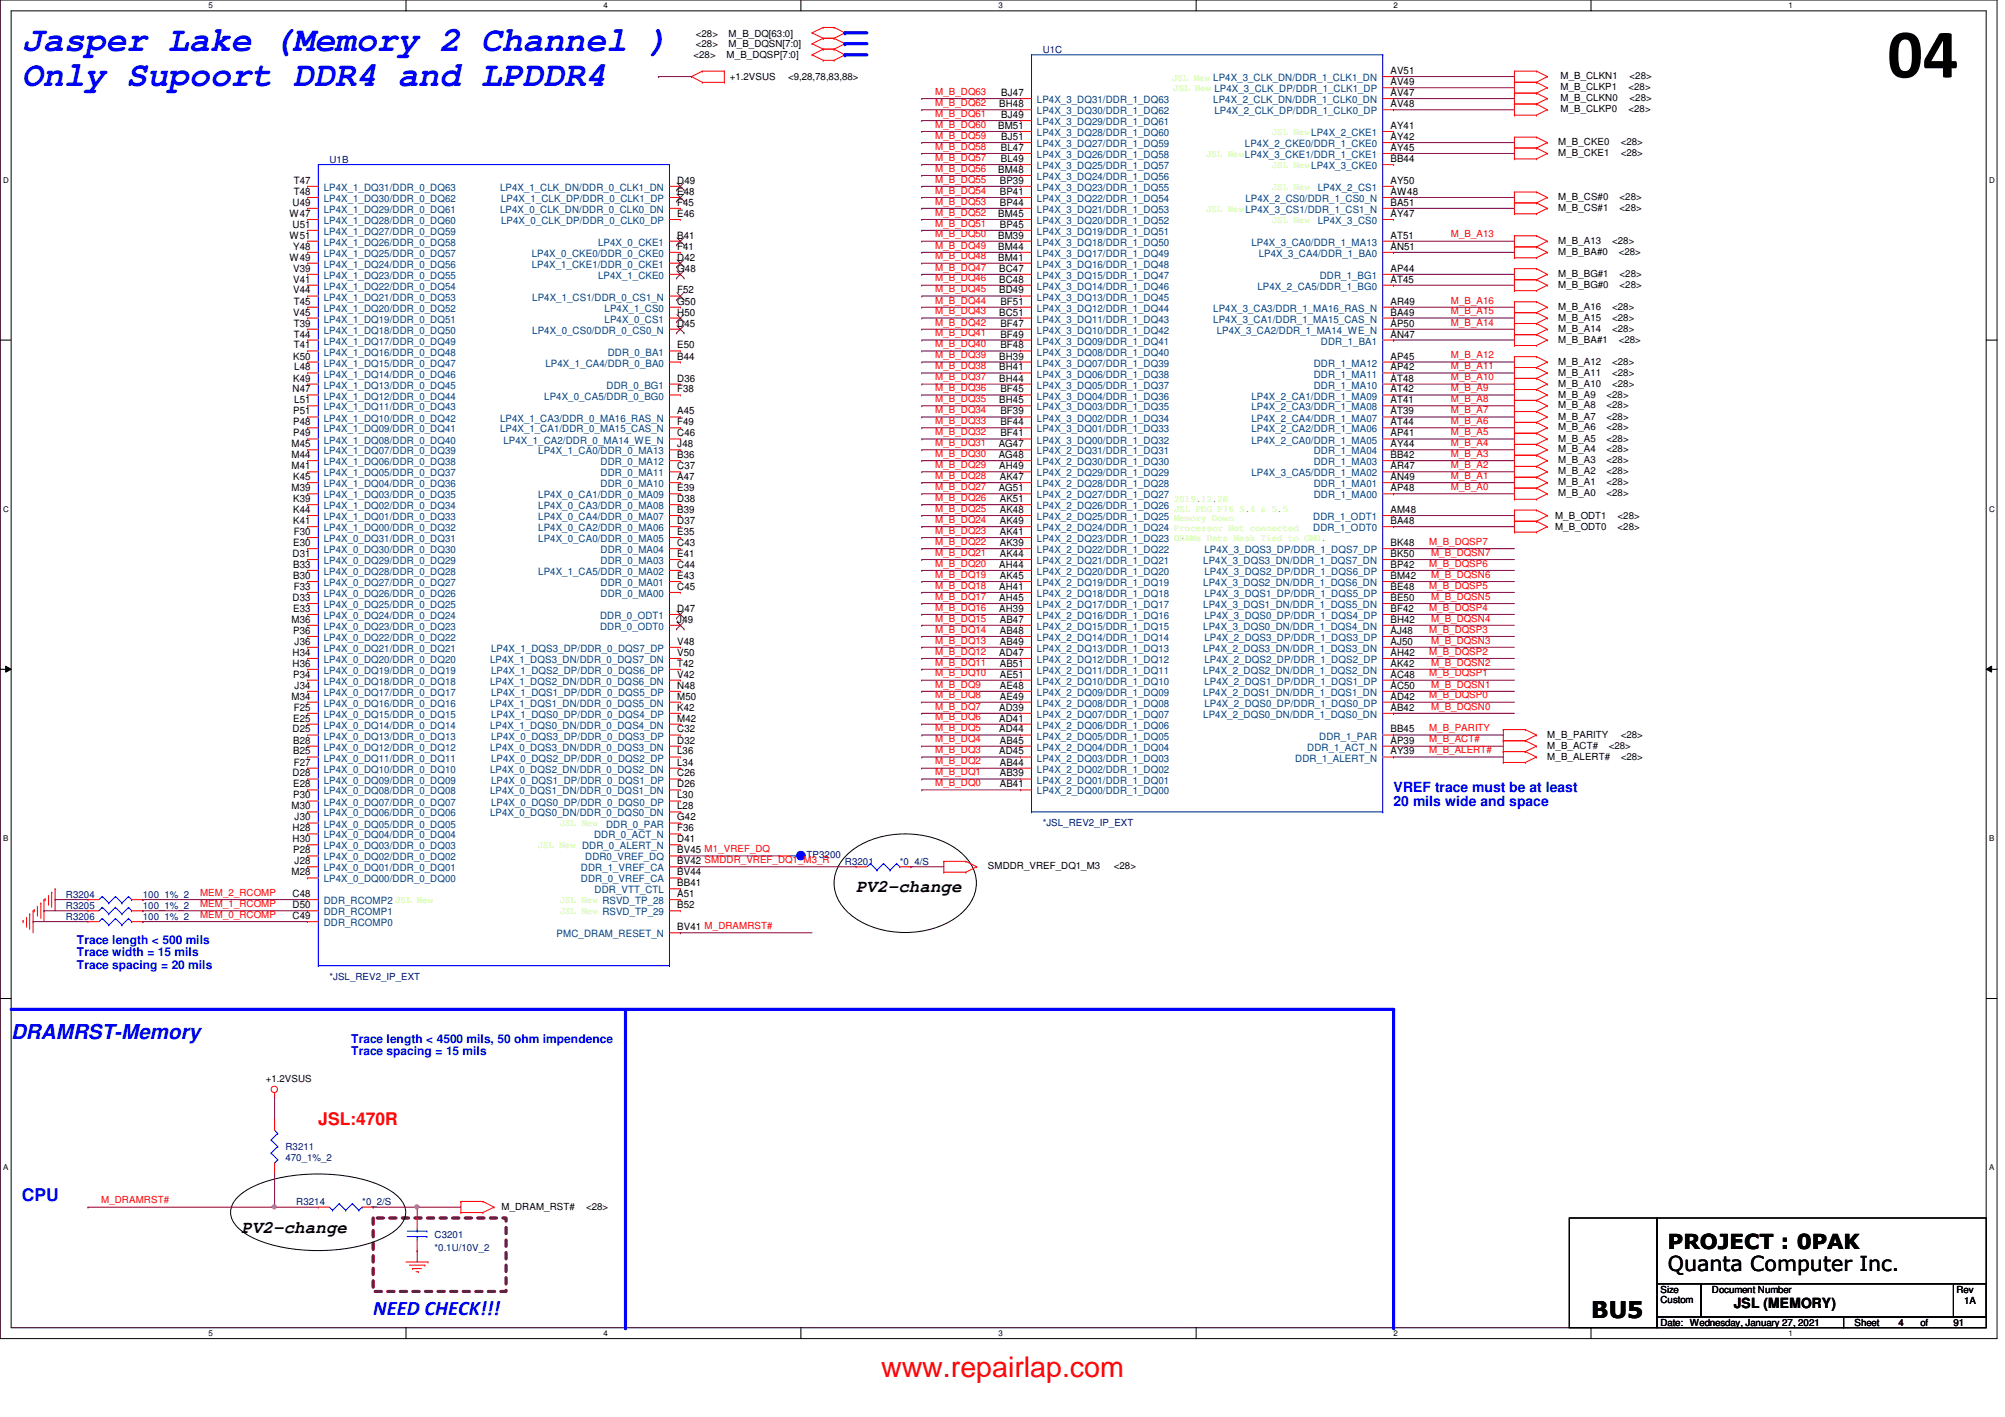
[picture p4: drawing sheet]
<svg xmlns="http://www.w3.org/2000/svg" width="297mm" height="210mm" viewBox="0 0 297 210" stroke-linecap="round" stroke-linejoin="round" font-family="sans-serif">
<defs><g id="words">
<text font-size="10.4" x="279.6" y="11.5">04</text>
<g font-size="5.2" fill="#00f">
<text x="3.3" y="7.6">Jasper Lake (Memory 2 Channel )</text>
<text x="3.3" y="12.7">Only Supoort DDR4 and LPDDR4</text>
</g>
<text font-size="4.2" fill="#f00" x="130.5" y="203.9">www.repairlap.com</text>
<text font-size="3.4" x="235.8" y="195.2">BU5</text>
<g font-size="3" fill="#00f">
<text x="1.6" y="154">DRAMRST-Memory</text>
<text x="55.3" y="194.7">NEED CHECK!!!</text>
</g>
<g font-size="3">
<text x="247.1" y="185.1">PROJECT : 0PAK</text>
<text x="247.1" y="188.3">Quanta Computer Inc.</text>
</g>
<g font-size="2.6">
<text x="126.8" y="132.2">PV2-change</text>
<text x="35.8" y="182.6">PV2-change</text>
</g>
<text font-size="2.6" fill="#f00" x="47.2" y="166.6">JSL:470R</text>
<text font-size="2.6" fill="#00f" x="3.3" y="178">CPU</text>
<g font-size="2.1" fill="#00f">
<text x="206.5" y="117.3">VREF trace must be at least</text>
<text x="206.5" y="119.5">20 mils wide and space</text>
</g>
<text font-size="2.1" x="256.9" y="193.7">JSL (MEMORY)</text>
<g font-size="1.8" fill="#00f">
<text x="11.4" y="139.8">Trace length &lt; 500 mils</text>
<text x="11.4" y="141.6">Trace width = 15 mils</text>
<text x="11.4" y="143.5">Trace spacing = 20 mils</text>
<text x="52" y="154.4">Trace length &lt; 4500 mils, 50 ohm impendence</text>
<text x="52" y="156.3">Trace spacing = 15 mils</text>
</g>
<g font-size="1.5">
<text x="206" y="11">AV51</text>
<text x="148" y="15.9">BH48</text>
<text x="148.3" y="14.2">BJ47</text>
<text x="148.3" y="17.5">BJ49</text>
<text x="206" y="14.2">AV47</text>
<text x="206" y="15.9">AV48</text>
<text x="206" y="12.6">AV49</text>
<text x="147.9" y="19.1">BM51</text>
<text x="148.3" y="22.4">BL47</text>
<text x="148.3" y="20.7">BJ51</text>
<text x="206" y="19.1">AY41</text>
<text x="206" y="20.7">AY42</text>
<text x="206" y="22.4">AY45</text>
<text x="43.5" y="27.2">T47</text>
<text x="43.5" y="28.9">T48</text>
<text x="100.3" y="27.2">D49</text>
<text x="100.3" y="28.9">E48</text>
<text x="147.9" y="25.6">BM48</text>
<text x="148.1" y="27.2">BP39</text>
<text x="148.1" y="28.9">BP41</text>
<text x="148.3" y="24">BL49</text>
<text x="206" y="28.9">AW48</text>
<text x="206" y="27.2">AY50</text>
<text x="206" y="24">BB44</text>
<text x="42.9" y="32.1">W47</text>
<text x="42.9" y="35.3">W51</text>
<text x="43.3" y="30.5">U49</text>
<text x="43.3" y="33.7">U51</text>
<text x="100.3" y="35.3">B41</text>
<text x="100.3" y="32.1">E46</text>
<text x="100.3" y="30.5">F45</text>
<text x="147.9" y="35.3">BM39</text>
<text x="147.9" y="32.1">BM45</text>
<text x="148.1" y="30.5">BP44</text>
<text x="148.1" y="33.7">BP45</text>
<text x="206" y="35.3">AT51</text>
<text x="206" y="32.1">AY47</text>
<text x="206" y="30.5">BA51</text>
<text x="42.9" y="38.6">W49</text>
<text x="43.4" y="40.3">V39</text>
<text x="43.4" y="41.9">V41</text>
<text x="43.4" y="37">Y48</text>
<text x="100.3" y="38.6">D42</text>
<text x="100.3" y="37">F41</text>
<text x="100.3" y="40.3">G48</text>
<text x="147.9" y="38.6">BM41</text>
<text x="147.9" y="37">BM44</text>
<text x="148" y="40.3">BC47</text>
<text x="148" y="41.9">BC48</text>
<text x="206" y="37">AN51</text>
<text x="206" y="40.3">AP44</text>
<text x="206" y="41.9">AT45</text>
<text x="43.4" y="43.5">V44</text>
<text x="43.4" y="46.7">V45</text>
<text x="43.5" y="45.1">T45</text>
<text x="100.3" y="43.5">F52</text>
<text x="100.3" y="45.1">G50</text>
<text x="100.3" y="46.7">H50</text>
<text x="148" y="46.7">BC51</text>
<text x="148" y="43.5">BD49</text>
<text x="148.2" y="45.1">BF51</text>
<text x="206" y="45.1">AR49</text>
<text x="206" y="46.7">BA49</text>
<text x="43.4" y="53.3">K50</text>
<text x="43.5" y="48.4">T39</text>
<text x="43.5" y="51.6">T41</text>
<text x="43.5" y="50">T44</text>
<text x="100.3" y="53.3">B44</text>
<text x="100.3" y="48.4">D45</text>
<text x="100.3" y="51.6">E50</text>
<text x="148" y="53.3">BH39</text>
<text x="148.2" y="48.4">BF47</text>
<text x="148.2" y="51.6">BF48</text>
<text x="148.2" y="50">BF49</text>
<text x="206" y="50">AN47</text>
<text x="206" y="53.3">AP45</text>
<text x="206" y="48.4">AP50</text>
<text x="43.3" y="58.1">N47</text>
<text x="43.4" y="56.5">K49</text>
<text x="43.6" y="54.9">L48</text>
<text x="43.6" y="59.7">L51</text>
<text x="100.3" y="56.5">D36</text>
<text x="100.3" y="58.1">F38</text>
<text x="148" y="54.9">BH41</text>
<text x="148" y="56.5">BH44</text>
<text x="148" y="59.7">BH45</text>
<text x="148.2" y="58.1">BF45</text>
<text x="206" y="54.9">AP42</text>
<text x="206" y="59.7">AT41</text>
<text x="206" y="58.1">AT42</text>
<text x="206" y="56.5">AT48</text>
<text x="43.4" y="63">P48</text>
<text x="43.4" y="64.6">P49</text>
<text x="43.4" y="61.4">P51</text>
<text x="100.3" y="61.4">A45</text>
<text x="100.3" y="64.6">C46</text>
<text x="100.3" y="63">F49</text>
<text x="148.2" y="61.4">BF39</text>
<text x="148.2" y="64.6">BF41</text>
<text x="148.2" y="63">BF44</text>
<text x="206" y="64.6">AP41</text>
<text x="206" y="61.4">AT39</text>
<text x="206" y="63">AT44</text>
<text x="43.2" y="69.5">M41</text>
<text x="43.2" y="67.9">M44</text>
<text x="43.2" y="66.3">M45</text>
<text x="43.4" y="71.1">K45</text>
<text x="100.3" y="71.1">A47</text>
<text x="100.3" y="67.9">B36</text>
<text x="100.3" y="69.5">C37</text>
<text x="100.3" y="66.3">J48</text>
<text x="148" y="66.3">AG47</text>
<text x="148" y="67.9">AG48</text>
<text x="148" y="69.5">AH49</text>
<text x="148.1" y="71.1">AK47</text>
<text x="206" y="71.1">AN49</text>
<text x="206" y="69.5">AR47</text>
<text x="206" y="66.3">AY44</text>
<text x="206" y="67.9">BB42</text>
<text x="43.2" y="72.8">M39</text>
<text x="43.4" y="74.4">K39</text>
<text x="43.4" y="77.6">K41</text>
<text x="43.4" y="76">K44</text>
<text x="100.3" y="76">B39</text>
<text x="100.3" y="77.6">D37</text>
<text x="100.3" y="74.4">D38</text>
<text x="100.3" y="72.8">E39</text>
<text x="148" y="72.8">AG51</text>
<text x="148.1" y="76">AK48</text>
<text x="148.1" y="77.6">AK49</text>
<text x="148.1" y="74.4">AK51</text>
<text x="206" y="76">AM48</text>
<text x="206" y="72.8">AP48</text>
<text x="206" y="77.6">BA48</text>
<text x="43.3" y="82.5">D31</text>
<text x="43.4" y="80.9">E30</text>
<text x="43.5" y="79.2">F30</text>
<text x="100.3" y="80.9">C43</text>
<text x="100.3" y="79.2">E35</text>
<text x="100.3" y="82.5">E41</text>
<text x="148.1" y="80.9">AK39</text>
<text x="148.1" y="79.2">AK41</text>
<text x="148.1" y="82.5">AK44</text>
<text x="206" y="80.9">BK48</text>
<text x="206" y="82.5">BK50</text>
<text x="43.3" y="89">D33</text>
<text x="43.4" y="85.8">B30</text>
<text x="43.4" y="84.1">B33</text>
<text x="43.5" y="87.4">F33</text>
<text x="100.3" y="84.1">C44</text>
<text x="100.3" y="87.4">C45</text>
<text x="100.3" y="85.8">E43</text>
<text x="148" y="87.4">AH41</text>
<text x="148" y="84.1">AH44</text>
<text x="148" y="89">AH45</text>
<text x="148.1" y="85.8">AK45</text>
<text x="206" y="87.4">BE48</text>
<text x="206" y="89">BE50</text>
<text x="206" y="85.8">BM42</text>
<text x="206" y="84.1">BP42</text>
<text x="43.2" y="92.2">M36</text>
<text x="43.4" y="90.6">E33</text>
<text x="43.4" y="93.9">P36</text>
<text x="43.6" y="95.5">J36</text>
<text x="100.3" y="90.6">D47</text>
<text x="100.3" y="92.2">J49</text>
<text x="100.3" y="95.5">V48</text>
<text x="148" y="90.6">AH39</text>
<text x="148.1" y="92.2">AB47</text>
<text x="148.1" y="93.9">AB48</text>
<text x="148.1" y="95.5">AB49</text>
<text x="206" y="93.9">AJ48</text>
<text x="206" y="95.5">AJ50</text>
<text x="206" y="90.6">BF42</text>
<text x="206" y="92.2">BH42</text>
<text x="43.3" y="97.2">H34</text>
<text x="43.3" y="98.8">H36</text>
<text x="43.4" y="100.4">P34</text>
<text x="100.3" y="98.8">T42</text>
<text x="100.3" y="100.4">V42</text>
<text x="100.3" y="97.2">V50</text>
<text x="148" y="97.2">AD47</text>
<text x="148.1" y="98.8">AB51</text>
<text x="148.1" y="100.4">AE51</text>
<text x="206" y="100.4">AC48</text>
<text x="206" y="97.2">AH42</text>
<text x="206" y="98.8">AK42</text>
<text x="43.2" y="103.6">M34</text>
<text x="43.4" y="106.9">E25</text>
<text x="43.5" y="105.3">F25</text>
<text x="43.6" y="102">J34</text>
<text x="100.3" y="105.3">K42</text>
<text x="100.3" y="106.9">M42</text>
<text x="100.3" y="103.6">M50</text>
<text x="100.3" y="102">N48</text>
<text x="148" y="105.3">AD39</text>
<text x="148" y="106.9">AD41</text>
<text x="148.1" y="102">AE48</text>
<text x="148.1" y="103.6">AE49</text>
<text x="206" y="105.3">AB42</text>
<text x="206" y="102">AC50</text>
<text x="206" y="103.6">AD42</text>
<text x="43.3" y="108.5">D25</text>
<text x="43.4" y="111.8">B25</text>
<text x="43.4" y="110.2">B28</text>
<text x="43.5" y="113.4">F27</text>
<text x="100.3" y="108.5">C32</text>
<text x="100.3" y="110.2">D32</text>
<text x="100.3" y="113.4">L34</text>
<text x="100.3" y="111.8">L36</text>
<text x="148" y="108.5">AD44</text>
<text x="148" y="111.8">AD45</text>
<text x="148.1" y="113.4">AB44</text>
<text x="148.1" y="110.2">AB45</text>
<text x="206" y="110.2">AP39</text>
<text x="206" y="111.8">AY39</text>
<text x="206" y="108.5">BB45</text>
<text x="43.2" y="119.9">M30</text>
<text x="43.3" y="115">D28</text>
<text x="43.4" y="116.6">E28</text>
<text x="43.4" y="118.3">P30</text>
<text x="100.3" y="115">C26</text>
<text x="100.3" y="116.6">D26</text>
<text x="100.3" y="119.9">L28</text>
<text x="100.3" y="118.3">L30</text>
<text x="148.1" y="115">AB39</text>
<text x="148.1" y="116.6">AB41</text>
<text x="43.3" y="123.1">H28</text>
<text x="43.3" y="124.8">H30</text>
<text x="43.6" y="121.5">J30</text>
<text x="100.3" y="124.8">D41</text>
<text x="100.3" y="123.1">F36</text>
<text x="100.3" y="121.5">G42</text>
<text x="43.2" y="129.7">M28</text>
<text x="43.4" y="126.4">P28</text>
<text x="43.6" y="128">J28</text>
<text x="100.3" y="131.3">BB41</text>
<text x="100.3" y="128">BV42 SMDDR_VREF_DQ1_M3_R</text>
<text x="100.3" y="129.7">BV44</text>
<text x="100.3" y="126.4">BV45 M1_VREF_DQ</text>
<text x="43.3" y="134.5">D50</text>
<text x="43.3" y="136.1">C49</text>
<text x="43.3" y="132.9">C48</text>
<text x="100.3" y="137.8">BV41 M_DRAMRST#</text>
<text x="100.3" y="134.5">B52</text>
<text x="100.3" y="132.9">A51</text>
</g>
<g font-size="1.5" fill="#004080">
<text x="153.6" y="16.9">LP4X_3_DQ30/DDR_1_DQ62</text>
<text x="153.6" y="15.3">LP4X_3_DQ31/DDR_1_DQ63</text>
<text x="179.7" y="15.3">LP4X_2_CLK_DN/DDR_1_CLK0_DN</text>
<text x="179.9" y="16.9">LP4X_2_CLK_DP/DDR_1_CLK0_DP</text>
<text x="153.6" y="18.5">LP4X_3_DQ29/DDR_1_DQ61</text>
<text x="153.6" y="21.8">LP4X_3_DQ27/DDR_1_DQ59</text>
<text x="153.6" y="23.4">LP4X_3_DQ26/DDR_1_DQ58</text>
<text x="153.6" y="20.2">LP4X_3_DQ28/DDR_1_DQ60</text>
<text x="184.4" y="21.8">LP4X_2_CKE0/DDR_1_CKE0</text>
<text x="48" y="28.3">LP4X_1_DQ31/DDR_0_DQ63</text>
<text x="48" y="29.9">LP4X_1_DQ30/DDR_0_DQ62</text>
<text x="74.1" y="28.3">LP4X_1_CLK_DN/DDR_0_CLK1_DN</text>
<text x="74.2" y="29.9">LP4X_1_CLK_DP/DDR_0_CLK1_DP</text>
<text x="153.6" y="25.1">LP4X_3_DQ25/DDR_1_DQ57</text>
<text x="153.6" y="26.7">LP4X_3_DQ24/DDR_1_DQ56</text>
<text x="153.6" y="28.3">LP4X_3_DQ23/DDR_1_DQ55</text>
<text x="153.6" y="29.9">LP4X_3_DQ22/DDR_1_DQ54</text>
<text x="184.5" y="29.9">LP4X_2_CS0/DDR_1_CS0_N</text>
<text x="195.2" y="28.3">LP4X_2_CS1</text>
<text x="48" y="31.5">LP4X_1_DQ29/DDR_0_DQ61</text>
<text x="48" y="34.8">LP4X_1_DQ27/DDR_0_DQ59</text>
<text x="48" y="33.2">LP4X_1_DQ28/DDR_0_DQ60</text>
<text x="74.1" y="31.5">LP4X_0_CLK_DN/DDR_0_CLK0_DN</text>
<text x="74.2" y="33.2">LP4X_0_CLK_DP/DDR_0_CLK0_DP</text>
<text x="153.6" y="33.2">LP4X_3_DQ20/DDR_1_DQ52</text>
<text x="153.6" y="31.5">LP4X_3_DQ21/DDR_1_DQ53</text>
<text x="153.6" y="34.8">LP4X_3_DQ19/DDR_1_DQ51</text>
<text x="195.2" y="33.2">LP4X_3_CS0</text>
<text x="48" y="41.3">LP4X_1_DQ23/DDR_0_DQ55</text>
<text x="48" y="39.7">LP4X_1_DQ24/DDR_0_DQ56</text>
<text x="48" y="36.4">LP4X_1_DQ26/DDR_0_DQ58</text>
<text x="48" y="38.1">LP4X_1_DQ25/DDR_0_DQ57</text>
<text x="78.8" y="39.7">LP4X_1_CKE1/DDR_0_CKE1</text>
<text x="78.8" y="38.1">LP4X_0_CKE0/DDR_0_CKE0</text>
<text x="88.6" y="36.4">LP4X_0_CKE1</text>
<text x="88.6" y="41.3">LP4X_1_CKE0</text>
<text x="153.6" y="41.3">LP4X_3_DQ15/DDR_1_DQ47</text>
<text x="153.6" y="36.4">LP4X_3_DQ18/DDR_1_DQ50</text>
<text x="153.6" y="39.7">LP4X_3_DQ16/DDR_1_DQ48</text>
<text x="153.6" y="38.1">LP4X_3_DQ17/DDR_1_DQ49</text>
<text x="185.4" y="36.4">LP4X_3_CA0/DDR_1_MA13</text>
<text x="186.5" y="38.1">LP4X_3_CA4/DDR_1_BA0</text>
<text x="195.5" y="41.3">DDR_1_BG1</text>
<text x="48" y="46.2">LP4X_1_DQ20/DDR_0_DQ52</text>
<text x="48" y="42.9">LP4X_1_DQ22/DDR_0_DQ54</text>
<text x="48" y="44.5">LP4X_1_DQ21/DDR_0_DQ53</text>
<text x="48" y="47.8">LP4X_1_DQ19/DDR_0_DQ51</text>
<text x="78.9" y="44.5">LP4X_1_CS1/DDR_0_CS1_N</text>
<text x="89.6" y="46.2">LP4X_1_CS0</text>
<text x="89.6" y="47.8">LP4X_0_CS1</text>
<text x="153.6" y="42.9">LP4X_3_DQ14/DDR_1_DQ46</text>
<text x="153.6" y="47.8">LP4X_3_DQ11/DDR_1_DQ43</text>
<text x="153.6" y="44.5">LP4X_3_DQ13/DDR_1_DQ45</text>
<text x="153.6" y="46.2">LP4X_3_DQ12/DDR_1_DQ44</text>
<text x="179.7" y="46.2">LP4X_3_CA3/DDR_1_MA16_RAS_N</text>
<text x="179.7" y="47.8">LP4X_3_CA1/DDR_1_MA15_CAS_N</text>
<text x="186.3" y="42.9">LP4X_2_CA5/DDR_1_BG0</text>
<text x="48" y="49.4">LP4X_1_DQ18/DDR_0_DQ50</text>
<text x="48" y="52.7">LP4X_1_DQ16/DDR_0_DQ48</text>
<text x="48" y="51.1">LP4X_1_DQ17/DDR_0_DQ49</text>
<text x="78.9" y="49.4">LP4X_0_CS0/DDR_0_CS0_N</text>
<text x="90" y="52.7">DDR_0_BA1</text>
<text x="153.6" y="49.4">LP4X_3_DQ10/DDR_1_DQ42</text>
<text x="153.6" y="52.7">LP4X_3_DQ08/DDR_1_DQ40</text>
<text x="153.6" y="51.1">LP4X_3_DQ09/DDR_1_DQ41</text>
<text x="180.3" y="49.4">LP4X_3_CA2/DDR_1_MA14_WE_N</text>
<text x="195.7" y="51.1">DDR_1_BA1</text>
<text x="48" y="57.6">LP4X_1_DQ13/DDR_0_DQ45</text>
<text x="48" y="54.3">LP4X_1_DQ15/DDR_0_DQ47</text>
<text x="48" y="55.9">LP4X_1_DQ14/DDR_0_DQ46</text>
<text x="48" y="59.2">LP4X_1_DQ12/DDR_0_DQ44</text>
<text x="80.6" y="59.2">LP4X_0_CA5/DDR_0_BG0</text>
<text x="80.8" y="54.3">LP4X_1_CA4/DDR_0_BA0</text>
<text x="89.9" y="57.6">DDR_0_BG1</text>
<text x="153.6" y="59.2">LP4X_3_DQ04/DDR_1_DQ36</text>
<text x="153.6" y="54.3">LP4X_3_DQ07/DDR_1_DQ39</text>
<text x="153.6" y="55.9">LP4X_3_DQ06/DDR_1_DQ38</text>
<text x="153.6" y="57.6">LP4X_3_DQ05/DDR_1_DQ37</text>
<text x="185.4" y="59.2">LP4X_2_CA1/DDR_1_MA09</text>
<text x="194.6" y="55.9">DDR_1_MA11</text>
<text x="194.6" y="54.3">DDR_1_MA12</text>
<text x="194.6" y="57.6">DDR_1_MA10</text>
<text x="48" y="60.8">LP4X_1_DQ11/DDR_0_DQ43</text>
<text x="48" y="64.1">LP4X_1_DQ09/DDR_0_DQ41</text>
<text x="48" y="65.7">LP4X_1_DQ08/DDR_0_DQ40</text>
<text x="48" y="62.4">LP4X_1_DQ10/DDR_0_DQ42</text>
<text x="74.1" y="62.4">LP4X_1_CA3/DDR_0_MA16_RAS_N</text>
<text x="74.1" y="64.1">LP4X_1_CA1/DDR_0_MA15_CAS_N</text>
<text x="74.6" y="65.7">LP4X_1_CA2/DDR_0_MA14_WE_N</text>
<text x="153.6" y="62.4">LP4X_3_DQ02/DDR_1_DQ34</text>
<text x="153.6" y="65.7">LP4X_3_DQ00/DDR_1_DQ32</text>
<text x="153.6" y="64.1">LP4X_3_DQ01/DDR_1_DQ33</text>
<text x="153.6" y="60.8">LP4X_3_DQ03/DDR_1_DQ35</text>
<text x="185.4" y="65.7">LP4X_2_CA0/DDR_1_MA05</text>
<text x="185.4" y="62.4">LP4X_2_CA4/DDR_1_MA07</text>
<text x="185.4" y="60.8">LP4X_2_CA3/DDR_1_MA08</text>
<text x="185.4" y="64.1">LP4X_2_CA2/DDR_1_MA06</text>
<text x="48" y="70.6">LP4X_1_DQ05/DDR_0_DQ37</text>
<text x="48" y="68.9">LP4X_1_DQ06/DDR_0_DQ38</text>
<text x="48" y="67.3">LP4X_1_DQ07/DDR_0_DQ39</text>
<text x="79.8" y="67.3">LP4X_1_CA0/DDR_0_MA13</text>
<text x="89" y="68.9">DDR_0_MA12</text>
<text x="89" y="70.6">DDR_0_MA11</text>
<text x="153.6" y="67.3">LP4X_2_DQ31/DDR_1_DQ31</text>
<text x="153.6" y="68.9">LP4X_2_DQ30/DDR_1_DQ30</text>
<text x="153.6" y="70.6">LP4X_2_DQ29/DDR_1_DQ29</text>
<text x="185.4" y="70.6">LP4X_3_CA5/DDR_1_MA02</text>
<text x="194.6" y="67.3">DDR_1_MA04</text>
<text x="194.6" y="68.9">DDR_1_MA03</text>
<text x="48" y="75.4">LP4X_1_DQ02/DDR_0_DQ34</text>
<text x="48" y="77">LP4X_1_DQ01/DDR_0_DQ33</text>
<text x="48" y="72.2">LP4X_1_DQ04/DDR_0_DQ36</text>
<text x="48" y="73.8">LP4X_1_DQ03/DDR_0_DQ35</text>
<text x="79.8" y="77">LP4X_0_CA4/DDR_0_MA07</text>
<text x="79.8" y="75.4">LP4X_0_CA3/DDR_0_MA08</text>
<text x="79.8" y="73.8">LP4X_0_CA1/DDR_0_MA09</text>
<text x="89" y="72.2">DDR_0_MA10</text>
<text x="153.6" y="73.8">LP4X_2_DQ27/DDR_1_DQ27</text>
<text x="153.6" y="72.2">LP4X_2_DQ28/DDR_1_DQ28</text>
<text x="153.6" y="77">LP4X_2_DQ25/DDR_1_DQ25 Memory Down</text>
<text x="153.6" y="75.4">LP4X_2_DQ26/DDR_1_DQ26 JSL PDG P76 5.4 &amp; 5.5</text>
<text x="194.6" y="77">DDR_1_ODT1</text>
<text x="194.6" y="72.2">DDR_1_MA01</text>
<text x="194.6" y="73.8">DDR_1_MA00</text>
<text x="48" y="83.6">LP4X_0_DQ29/DDR_0_DQ29</text>
<text x="48" y="82">LP4X_0_DQ30/DDR_0_DQ30</text>
<text x="48" y="80.3">LP4X_0_DQ31/DDR_0_DQ31</text>
<text x="48" y="78.7">LP4X_1_DQ00/DDR_0_DQ32</text>
<text x="79.8" y="78.7">LP4X_0_CA2/DDR_0_MA06</text>
<text x="79.8" y="80.3">LP4X_0_CA0/DDR_0_MA05</text>
<text x="89" y="82">DDR_0_MA04</text>
<text x="89" y="83.6">DDR_0_MA03</text>
<text x="153.6" y="82">LP4X_2_DQ22/DDR_1_DQ22</text>
<text x="153.6" y="80.3">LP4X_2_DQ23/DDR_1_DQ23 DRAMs Data Mask Tied to GND.</text>
<text x="153.6" y="83.6">LP4X_2_DQ21/DDR_1_DQ21</text>
<text x="153.6" y="78.7">LP4X_2_DQ24/DDR_1_DQ24 Processor Not connected</text>
<text x="178.3" y="83.6">LP4X_3_DQS3_DN/DDR_1_DQS7_DN</text>
<text x="178.4" y="82">LP4X_3_DQS3_DP/DDR_1_DQS7_DP</text>
<text x="194.6" y="78.7">DDR_1_ODT0</text>
<text x="48" y="86.8">LP4X_0_DQ27/DDR_0_DQ27</text>
<text x="48" y="85.2">LP4X_0_DQ28/DDR_0_DQ28</text>
<text x="48" y="88.4">LP4X_0_DQ26/DDR_0_DQ26</text>
<text x="79.8" y="85.2">LP4X_1_CA5/DDR_0_MA02</text>
<text x="89" y="88.4">DDR_0_MA00</text>
<text x="89" y="86.8">DDR_0_MA01</text>
<text x="153.6" y="88.4">LP4X_2_DQ18/DDR_1_DQ18</text>
<text x="153.6" y="85.2">LP4X_2_DQ20/DDR_1_DQ20</text>
<text x="153.6" y="86.8">LP4X_2_DQ19/DDR_1_DQ19</text>
<text x="178.3" y="86.8">LP4X_3_DQS2_DN/DDR_1_DQS6_DN</text>
<text x="178.4" y="88.4">LP4X_3_DQS1_DP/DDR_1_DQS5_DP</text>
<text x="178.4" y="85.2">LP4X_3_DQS2_DP/DDR_1_DQS6_DP</text>
<text x="48" y="90.1">LP4X_0_DQ25/DDR_0_DQ25</text>
<text x="48" y="91.7">LP4X_0_DQ24/DDR_0_DQ24</text>
<text x="48" y="93.3">LP4X_0_DQ23/DDR_0_DQ23</text>
<text x="48" y="95">LP4X_0_DQ22/DDR_0_DQ22</text>
<text x="88.9" y="91.7">DDR_0_ODT1</text>
<text x="88.9" y="93.3">DDR_0_ODT0</text>
<text x="153.6" y="93.3">LP4X_2_DQ15/DDR_1_DQ15</text>
<text x="153.6" y="95">LP4X_2_DQ14/DDR_1_DQ14</text>
<text x="153.6" y="91.7">LP4X_2_DQ16/DDR_1_DQ16</text>
<text x="153.6" y="90.1">LP4X_2_DQ17/DDR_1_DQ17</text>
<text x="178.3" y="90.1">LP4X_3_DQS1_DN/DDR_1_DQS5_DN</text>
<text x="178.3" y="93.3">LP4X_3_DQS0_DN/DDR_1_DQS4_DN</text>
<text x="178.4" y="95">LP4X_2_DQS3_DP/DDR_1_DQS3_DP</text>
<text x="178.4" y="91.7">LP4X_3_DQS0_DP/DDR_1_DQS4_DP</text>
<text x="48" y="98.2">LP4X_0_DQ20/DDR_0_DQ20</text>
<text x="48" y="99.8">LP4X_0_DQ19/DDR_0_DQ19</text>
<text x="48" y="96.6">LP4X_0_DQ21/DDR_0_DQ21</text>
<text x="48" y="101.4">LP4X_0_DQ18/DDR_0_DQ18</text>
<text x="72.6" y="101.4">LP4X_1_DQS2_DN/DDR_0_DQS6_DN</text>
<text x="72.6" y="98.2">LP4X_1_DQS3_DN/DDR_0_DQS7_DN</text>
<text x="72.8" y="99.8">LP4X_1_DQS2_DP/DDR_0_DQS6_DP</text>
<text x="72.8" y="96.6">LP4X_1_DQS3_DP/DDR_0_DQS7_DP</text>
<text x="153.6" y="96.6">LP4X_2_DQ13/DDR_1_DQ13</text>
<text x="153.6" y="99.8">LP4X_2_DQ11/DDR_1_DQ11</text>
<text x="153.6" y="98.2">LP4X_2_DQ12/DDR_1_DQ12</text>
<text x="153.6" y="101.4">LP4X_2_DQ10/DDR_1_DQ10</text>
<text x="178.3" y="96.6">LP4X_2_DQS3_DN/DDR_1_DQS3_DN</text>
<text x="178.3" y="99.8">LP4X_2_DQS2_DN/DDR_1_DQS2_DN</text>
<text x="178.4" y="101.4">LP4X_2_DQS1_DP/DDR_1_DQS1_DP</text>
<text x="178.4" y="98.2">LP4X_2_DQS2_DP/DDR_1_DQS2_DP</text>
<text x="48" y="108">LP4X_0_DQ14/DDR_0_DQ14</text>
<text x="48" y="106.3">LP4X_0_DQ15/DDR_0_DQ15</text>
<text x="48" y="103.1">LP4X_0_DQ17/DDR_0_DQ17</text>
<text x="48" y="104.7">LP4X_0_DQ16/DDR_0_DQ16</text>
<text x="72.6" y="108">LP4X_1_DQS0_DN/DDR_0_DQS4_DN</text>
<text x="72.6" y="104.7">LP4X_1_DQS1_DN/DDR_0_DQS5_DN</text>
<text x="72.8" y="106.3">LP4X_1_DQS0_DP/DDR_0_DQS4_DP</text>
<text x="72.8" y="103.1">LP4X_1_DQS1_DP/DDR_0_DQS5_DP</text>
<text x="153.6" y="106.3">LP4X_2_DQ07/DDR_1_DQ07</text>
<text x="153.6" y="108">LP4X_2_DQ06/DDR_1_DQ06</text>
<text x="153.6" y="103.1">LP4X_2_DQ09/DDR_1_DQ09</text>
<text x="153.6" y="104.7">LP4X_2_DQ08/DDR_1_DQ08</text>
<text x="178.3" y="106.3">LP4X_2_DQS0_DN/DDR_1_DQS0_DN</text>
<text x="178.3" y="103.1">LP4X_2_DQS1_DN/DDR_1_DQS1_DN</text>
<text x="178.4" y="104.7">LP4X_2_DQS0_DP/DDR_1_DQS0_DP</text>
<text x="48" y="112.8">LP4X_0_DQ11/DDR_0_DQ11</text>
<text x="48" y="111.2">LP4X_0_DQ12/DDR_0_DQ12</text>
<text x="48" y="109.6">LP4X_0_DQ13/DDR_0_DQ13</text>
<text x="72.6" y="111.2">LP4X_0_DQS3_DN/DDR_0_DQS3_DN</text>
<text x="72.8" y="109.6">LP4X_0_DQS3_DP/DDR_0_DQS3_DP</text>
<text x="72.8" y="112.8">LP4X_0_DQS2_DP/DDR_0_DQS2_DP</text>
<text x="153.6" y="111.2">LP4X_2_DQ04/DDR_1_DQ04</text>
<text x="153.6" y="109.6">LP4X_2_DQ05/DDR_1_DQ05</text>
<text x="153.6" y="112.8">LP4X_2_DQ03/DDR_1_DQ03</text>
<text x="191.9" y="112.8">DDR_1_ALERT_N</text>
<text x="193.7" y="111.2">DDR_1_ACT_N</text>
<text x="195.4" y="109.6">DDR_1_PAR</text>
<text x="48" y="116.1">LP4X_0_DQ09/DDR_0_DQ09</text>
<text x="48" y="117.7">LP4X_0_DQ08/DDR_0_DQ08</text>
<text x="48" y="114.5">LP4X_0_DQ10/DDR_0_DQ10</text>
<text x="48" y="119.3">LP4X_0_DQ07/DDR_0_DQ07</text>
<text x="72.6" y="117.7">LP4X_0_DQS1_DN/DDR_0_DQS1_DN</text>
<text x="72.6" y="114.5">LP4X_0_DQS2_DN/DDR_0_DQS2_DN</text>
<text x="72.8" y="116.1">LP4X_0_DQS1_DP/DDR_0_DQS1_DP</text>
<text x="72.8" y="119.3">LP4X_0_DQS0_DP/DDR_0_DQS0_DP</text>
<text x="153.6" y="116.1">LP4X_2_DQ01/DDR_1_DQ01</text>
<text x="153.6" y="117.7">LP4X_2_DQ00/DDR_1_DQ00</text>
<text x="153.6" y="114.5">LP4X_2_DQ02/DDR_1_DQ02</text>
<text x="48" y="124.2">LP4X_0_DQ04/DDR_0_DQ04</text>
<text x="48" y="125.8">LP4X_0_DQ03/DDR_0_DQ03</text>
<text x="48" y="122.6">LP4X_0_DQ05/DDR_0_DQ05</text>
<text x="48" y="120.9">LP4X_0_DQ06/DDR_0_DQ06</text>
<text x="72.6" y="120.9">LP4X_0_DQS0_DN/DDR_0_DQS0_DN</text>
<text x="88" y="124.2">DDR_0_ACT_N</text>
<text x="89.8" y="122.6">DDR_0_PAR</text>
<text x="48" y="129.1">LP4X_0_DQ01/DDR_0_DQ01</text>
<text x="48" y="130.7">LP4X_0_DQ00/DDR_0_DQ00</text>
<text x="48" y="127.5">LP4X_0_DQ02/DDR_0_DQ02</text>
<text x="86.1" y="129.1">DDR_1_VREF_CA</text>
<text x="86.1" y="130.7">DDR_0_VREF_CA</text>
<text x="86.7" y="127.5">DDR0_VREF_DQ</text>
<text x="48" y="135.6">DDR_RCOMP1</text>
<text x="48" y="137.2">DDR_RCOMP0</text>
<text x="48" y="133.9">DDR_RCOMP2 JSL New</text>
<text x="88.1" y="132.3">DDR_VTT_CTL</text>
<text x="82.5" y="138.9">PMC_DRAM_RESET_N</text>
</g>
<g font-size="1.4">
<text x="103.1" y="5.4">&lt;28&gt;</text>
<text x="107.9" y="5.4">M_B_DQ[63:0]</text>
<text x="102.7" y="8.6">&lt;28&gt;</text>
<text x="103.1" y="7">&lt;28&gt;</text>
<text x="107.7" y="8.6">M_B_DQSP[7:0]</text>
<text x="107.9" y="7">M_B_DQSN[7:0]</text>
<text x="108.1" y="11.9">+1.2VSUS</text>
<text x="116.8" y="11.9">&lt;9,28,78,83,88&gt;</text>
<text x="231.2" y="11.7">M_B_CLKN1</text>
<text x="241.4" y="11.7">&lt;28&gt;</text>
<text x="231.2" y="13.4">M_B_CLKP1</text>
<text x="231.2" y="15">M_B_CLKN0</text>
<text x="231.2" y="16.6">M_B_CLKP0</text>
<text x="241.3" y="13.4">&lt;28&gt;</text>
<text x="241.3" y="16.6">&lt;28&gt;</text>
<text x="241.4" y="15">&lt;28&gt;</text>
<text x="230.8" y="21.5">M_B_CKE0</text>
<text x="230.8" y="23.1">M_B_CKE1</text>
<text x="240.1" y="21.5">&lt;28&gt;</text>
<text x="240.1" y="23.1">&lt;28&gt;</text>
<text x="230.8" y="29.6">M_B_CS#0</text>
<text x="239.9" y="29.6">&lt;28&gt;</text>
<text x="230.8" y="31.2">M_B_CS#1</text>
<text x="239.9" y="31.2">&lt;28&gt;</text>
<text x="230.8" y="36.1">M_B_A13</text>
<text x="230.8" y="37.8">M_B_BA#0</text>
<text x="230.8" y="41">M_B_BG#1</text>
<text x="238.8" y="36.1">&lt;28&gt;</text>
<text x="239.8" y="37.8">&lt;28&gt;</text>
<text x="239.9" y="41">&lt;28&gt;</text>
<text x="230.8" y="42.6">M_B_BG#0</text>
<text x="230.8" y="45.9">M_B_A16</text>
<text x="230.8" y="47.5">M_B_A15</text>
<text x="238.8" y="45.9">&lt;28&gt;</text>
<text x="238.8" y="47.5">&lt;28&gt;</text>
<text x="239.9" y="42.6">&lt;28&gt;</text>
<text x="230.8" y="49.1">M_B_A14</text>
<text x="230.8" y="50.8">M_B_BA#1</text>
<text x="238.8" y="49.1">&lt;28&gt;</text>
<text x="239.8" y="50.8">&lt;28&gt;</text>
<text x="230.8" y="54">M_B_A12</text>
<text x="230.8" y="55.6">M_B_A11</text>
<text x="230.8" y="57.3">M_B_A10</text>
<text x="230.8" y="58.9">M_B_A9</text>
<text x="238" y="58.9">&lt;28&gt;</text>
<text x="238.8" y="54">&lt;28&gt;</text>
<text x="238.8" y="55.6">&lt;28&gt;</text>
<text x="238.8" y="57.3">&lt;28&gt;</text>
<text x="230.8" y="60.5">M_B_A8</text>
<text x="230.8" y="62.1">M_B_A7</text>
<text x="230.8" y="63.8">M_B_A6</text>
<text x="230.8" y="65.4">M_B_A5</text>
<text x="238" y="60.5">&lt;28&gt;</text>
<text x="238" y="62.1">&lt;28&gt;</text>
<text x="238" y="63.8">&lt;28&gt;</text>
<text x="238" y="65.4">&lt;28&gt;</text>
<text x="230.8" y="67">M_B_A4</text>
<text x="230.8" y="68.6">M_B_A3</text>
<text x="230.8" y="70.3">M_B_A2</text>
<text x="230.8" y="71.9">M_B_A1</text>
<text x="238" y="67">&lt;28&gt;</text>
<text x="238" y="68.6">&lt;28&gt;</text>
<text x="238" y="70.3">&lt;28&gt;</text>
<text x="238" y="71.9">&lt;28&gt;</text>
<text x="230.4" y="76.9">M_B_ODT1</text>
<text x="230.8" y="73.5">M_B_A0</text>
<text x="238" y="73.5">&lt;28&gt;</text>
<text x="239.6" y="76.9">&lt;28&gt;</text>
<text x="230.4" y="78.6">M_B_ODT0</text>
<text x="239.6" y="78.6">&lt;28&gt;</text>
<text x="229.2" y="109.3">M_B_PARITY</text>
<text x="229.2" y="110.9">M_B_ACT#</text>
<text x="229.2" y="112.5">M_B_ALERT#</text>
<text x="238.3" y="110.9">&lt;28&gt;</text>
<text x="240.1" y="112.5">&lt;28&gt;</text>
<text x="240.1" y="109.3">&lt;28&gt;</text>
<text x="146.3" y="128.8">SMDDR_VREF_DQ1_M3</text>
<text x="165" y="128.8">&lt;28&gt;</text>
<text x="39.4" y="160.3">+1.2VSUS</text>
<text x="74.3" y="179.2">M_DRAM_RST#</text>
<text x="86.8" y="179.2">&lt;28&gt;</text>
<text x="246" y="191.5">Size</text>
<text x="253.6" y="191.5">Document Number</text>
<text x="289.9" y="191.5">Rev</text>
<text x="246" y="196.4">Date: Wednesday, January 27, 2021</text>
<text x="246" y="193">Custom</text>
<text x="274.7" y="196.4">Sheet</text>
<text x="281.3" y="196.4">4</text>
<text x="284.5" y="196.4">of</text>
<text x="289.4" y="196.4">91</text>
<text x="291" y="193.2">1A</text>
</g>
<g font-size="1.4" fill="#000080">
<text x="154.5" y="7.8">U1C</text>
<text x="48.8" y="24.1">U1B</text>
<text x="154.5" y="122.4">*JSL_REV2_IP_EXT</text>
<text x="119.5" y="127.2">TP3200</text>
<text x="125.2" y="128.1">R3201</text>
<text x="133.3" y="128.1">*0_4/S</text>
<text x="9.8" y="133">R3204</text>
<text x="9.8" y="134.6">R3205</text>
<text x="9.8" y="136.3">R3206</text>
<text x="21.2" y="133">100_1%_2</text>
<text x="21.2" y="134.6">100_1%_2</text>
<text x="21.2" y="136.3">100_1%_2</text>
<text x="48.8" y="145.2">*JSL_REV2_IP_EXT</text>
<text x="42.3" y="170.4">R3211</text>
<text x="42.3" y="172">470_1%_2</text>
<text x="43.9" y="178.5">R3214</text>
<text x="53.7" y="178.5">*0_2/S</text>
<text x="64.4" y="183.4">C3201</text>
<text x="64.4" y="185.3">*0.1U/10V_2</text>
</g>
<g font-size="1.4" fill="#f00">
<text x="138.6" y="14.1">M_B_DQ63</text>
<text x="138.6" y="15.7">M_B_DQ62</text>
<text x="138.6" y="17.3">M_B_DQ61</text>
<text x="138.6" y="18.9">M_B_DQ60</text>
<text x="138.6" y="20.6">M_B_DQ59</text>
<text x="138.6" y="22.2">M_B_DQ58</text>
<text x="138.6" y="23.8">M_B_DQ57</text>
<text x="138.6" y="25.4">M_B_DQ56</text>
<text x="138.6" y="27.1">M_B_DQ55</text>
<text x="138.6" y="28.7">M_B_DQ54</text>
<text x="138.6" y="30.3">M_B_DQ53</text>
<text x="138.6" y="32">M_B_DQ52</text>
<text x="138.6" y="33.6">M_B_DQ51</text>
<text x="138.6" y="35.2">M_B_DQ50</text>
<text x="214.9" y="35.2">M_B_A13</text>
<text x="138.6" y="36.8">M_B_DQ49</text>
<text x="138.6" y="38.4">M_B_DQ48</text>
<text x="138.6" y="40.1">M_B_DQ47</text>
<text x="138.6" y="41.7">M_B_DQ46</text>
<text x="138.6" y="43.3">M_B_DQ45</text>
<text x="138.6" y="45">M_B_DQ44</text>
<text x="138.6" y="46.6">M_B_DQ43</text>
<text x="214.9" y="45">M_B_A16</text>
<text x="214.9" y="46.6">M_B_A15</text>
<text x="138.6" y="48.2">M_B_DQ42</text>
<text x="138.6" y="49.8">M_B_DQ41</text>
<text x="138.6" y="51.4">M_B_DQ40</text>
<text x="138.6" y="53.1">M_B_DQ39</text>
<text x="214.9" y="48.2">M_B_A14</text>
<text x="214.9" y="53.1">M_B_A12</text>
<text x="138.6" y="54.7">M_B_DQ38</text>
<text x="138.6" y="56.3">M_B_DQ37</text>
<text x="138.6" y="58">M_B_DQ36</text>
<text x="138.6" y="59.6">M_B_DQ35</text>
<text x="214.9" y="54.7">M_B_A11</text>
<text x="214.9" y="56.3">M_B_A10</text>
<text x="214.9" y="58">M_B_A9</text>
<text x="214.9" y="59.6">M_B_A8</text>
<text x="138.6" y="61.2">M_B_DQ34</text>
<text x="138.6" y="62.8">M_B_DQ33</text>
<text x="138.6" y="64.5">M_B_DQ32</text>
<text x="214.9" y="61.2">M_B_A7</text>
<text x="214.9" y="62.8">M_B_A6</text>
<text x="214.9" y="64.5">M_B_A5</text>
<text x="138.6" y="66.1">M_B_DQ31</text>
<text x="138.6" y="67.7">M_B_DQ30</text>
<text x="138.6" y="69.3">M_B_DQ29</text>
<text x="138.6" y="71">M_B_DQ28</text>
<text x="214.9" y="66.1">M_B_A4</text>
<text x="214.9" y="67.7">M_B_A3</text>
<text x="214.9" y="69.3">M_B_A2</text>
<text x="214.9" y="71">M_B_A1</text>
<text x="138.6" y="72.6">M_B_DQ27</text>
<text x="138.6" y="74.2">M_B_DQ26</text>
<text x="138.6" y="75.8">M_B_DQ25</text>
<text x="138.6" y="77.5">M_B_DQ24</text>
<text x="214.9" y="72.6">M_B_A0</text>
<text x="138.6" y="79.1">M_B_DQ23</text>
<text x="138.6" y="80.7">M_B_DQ22</text>
<text x="138.6" y="82.3">M_B_DQ21</text>
<text x="138.6" y="83.9">M_B_DQ20</text>
<text x="211.7" y="80.7">M_B_DQSP7</text>
<text x="211.7" y="83.9">M_B_DQSP6</text>
<text x="212" y="82.3">M_B_DQSN7</text>
<text x="138.6" y="85.6">M_B_DQ19</text>
<text x="138.6" y="87.2">M_B_DQ18</text>
<text x="138.6" y="88.9">M_B_DQ17</text>
<text x="211.7" y="87.2">M_B_DQSP5</text>
<text x="212" y="85.6">M_B_DQSN6</text>
<text x="212" y="88.9">M_B_DQSN5</text>
<text x="138.6" y="90.5">M_B_DQ16</text>
<text x="138.6" y="92.1">M_B_DQ15</text>
<text x="138.6" y="93.7">M_B_DQ14</text>
<text x="138.6" y="95.3">M_B_DQ13</text>
<text x="211.7" y="90.5">M_B_DQSP4</text>
<text x="211.7" y="93.7">M_B_DQSP3</text>
<text x="212" y="92.1">M_B_DQSN4</text>
<text x="212" y="95.3">M_B_DQSN3</text>
<text x="138.6" y="97">M_B_DQ12</text>
<text x="138.6" y="98.6">M_B_DQ11</text>
<text x="138.6" y="100.2">M_B_DQ10</text>
<text x="138.6" y="101.9">M_B_DQ9</text>
<text x="211.7" y="97">M_B_DQSP2</text>
<text x="211.7" y="100.2">M_B_DQSP1</text>
<text x="212" y="98.6">M_B_DQSN2</text>
<text x="212" y="101.9">M_B_DQSN1</text>
<text x="138.6" y="103.5">M_B_DQ8</text>
<text x="138.6" y="105.1">M_B_DQ7</text>
<text x="138.6" y="106.7">M_B_DQ6</text>
<text x="211.7" y="103.5">M_B_DQSP0</text>
<text x="212" y="105.1">M_B_DQSN0</text>
<text x="138.6" y="108.3">M_B_DQ5</text>
<text x="138.6" y="110">M_B_DQ4</text>
<text x="138.6" y="111.6">M_B_DQ3</text>
<text x="138.6" y="113.2">M_B_DQ2</text>
<text x="211.7" y="108.3">M_B_PARITY</text>
<text x="211.7" y="110">M_B_ACT#</text>
<text x="211.7" y="111.6">M_B_ALERT#</text>
<text x="138.6" y="114.9">M_B_DQ1</text>
<text x="138.6" y="116.5">M_B_DQ0</text>
<text x="29.6" y="132.7">MEM_2_RCOMP</text>
<text x="29.6" y="134.4">MEM_1_RCOMP</text>
<text x="29.6" y="136">MEM_0_RCOMP</text>
<text x="15" y="178.3">M_DRAMRST#</text>
</g>
<g font-size="1.4" fill="#80ff00">
<text x="173.6" y="12.1">JSL New LP4X_3_CLK_DN/DDR_1_CLK1_DN</text>
<text x="173.8" y="13.5">JSL New LP4X_3_CLK_DP/DDR_1_CLK1_DP</text>
<text x="178.7" y="23.3">JSL NewLP4X_3_CKE1/DDR_1_CKE1</text>
<text x="188.4" y="20">JSL NewLP4X_2_CKE1</text>
<text x="188.4" y="24.9">JSL NewLP4X_3_CKE0</text>
<text x="188.4" y="28.2">JSL New</text>
<text x="178.7" y="31.4">JSL NewLP4X_3_CS1/DDR_1_CS1_N</text>
<text x="188.4" y="33">JSL New</text>
<text x="173.9" y="74.3">2019.12.28</text>
<text x="79.7" y="125.7">JSL New DDR_0_ALERT_N</text>
<text x="82.9" y="122.4">JSL New</text>
<text x="82.9" y="133.8">JSL New RSVD_TP_28</text>
<text x="82.9" y="135.4">JSL New RSVD_TP_29</text>
</g>
<g font-size="1.2">
<text x="30.9" y="1.2">5</text>
<text x="89.4" y="1.2">4</text>
<text x="147.9" y="1.2">3</text>
<text x="206.5" y="1.2">2</text>
<text x="265" y="1.2">1</text>
<text x=".5" y="27.1">D</text>
<text x="294.7" y="27.1">D</text>
<text x=".5" y="75.8">C</text>
<text x="294.7" y="75.8">C</text>
<text x=".5" y="124.6">B</text>
<text x="294.7" y="124.6">B</text>
<text x=".5" y="173.4">A</text>
<text x="294.7" y="173.4">A</text>
<text x="30.9" y="197.9">5</text>
<text x="89.4" y="197.9">4</text>
<text x="147.9" y="197.9">3</text>
<text x="206.5" y="197.9">2</text>
<text x="265" y="197.9">1</text>
</g>
</g></defs>
<path d="M0 0h295.9v198.3h-295.9zM1.6 1.6h292.7v195.1h-292.7z" fill="none" stroke="#000" stroke-width=".15"/>
<g fill="#fff">
<path d="M30.9 .2h.6v1.3h-.6z"/>
<path d="M30.9 196.8h.6v1.4h-.6z"/>
</g>
<path d="M60.2 0v1.6M60.2 196.7v1.6" fill="none" stroke="#000" stroke-width=".15"/>
<g fill="#fff">
<path d="M89.4 .2h.6v1.3h-.6z"/>
<path d="M89.4 196.8h.6v1.4h-.6z"/>
</g>
<path d="M118.7 0v1.6M118.7 196.7v1.6" fill="none" stroke="#000" stroke-width=".15"/>
<g fill="#fff">
<path d="M147.9 .2h.6v1.3h-.6z"/>
<path d="M147.9 196.8h.6v1.4h-.6z"/>
</g>
<path d="M177.2 0v1.6M177.2 196.7v1.6" fill="none" stroke="#000" stroke-width=".15"/>
<g fill="#fff">
<path d="M206.5 .2h.5v1.3h-.5z"/>
<path d="M206.5 196.8h.5v1.4h-.5z"/>
</g>
<path d="M235.7 0v1.6M235.7 196.7v1.6" fill="none" stroke="#000" stroke-width=".15"/>
<g fill="#fff">
<path d="M265 .2h.6v1.3h-.6z"/>
<path d="M265 196.8h.6v1.4h-.6z"/>
<path d="M.5 26h.8v1.3h-.8z"/>
<path d="M294.7 26h.8v1.3h-.8z"/>
<path d="M.5 74.8h.8v1.3h-.8z"/>
<path d="M294.7 74.8h.8v1.3h-.8z"/>
</g>
<path d="M0 50.4h1.6M294.3 50.4h1.6" fill="none" stroke="#000" stroke-width=".15"/>
<g fill="#fff">
<path d="M.5 123.5h.7v1.3h-.7z"/>
<path d="M294.7 123.5h.7v1.3h-.7z"/>
</g>
<path d="M0 99.1h1.6M.8 98.7l.8 .4-.8 .5zM294.3 99.1l.8-.4v.9zM294.3 99.1h1.6" fill="none" stroke="#000" stroke-width=".15"/>
<path d="M.8 98.7l.8 .4-.8 .5zM294.3 99.1l.8-.4v.9z" fill="#000"/>
<g fill="#fff">
<path d="M.5 172.3h.7v1.3h-.7z"/>
<path d="M294.7 172.3h.7v1.3h-.7z"/>
</g>
<path d="M0 147.9h1.6M294.3 147.9h1.6" fill="none" stroke="#000" stroke-width=".15"/>
<path d="M1.6 149.5h204.9" fill="none" stroke="#00f" stroke-width=".47"/>
<circle cx="206.5" cy="149.5" r=".23" fill="#00f"/>
<path d="M92.7 149.5v47.2" fill="none" stroke="#00f" stroke-width=".47"/>
<circle cx="92.7" cy="196.7" r=".23" fill="#00f"/>
<path d="M55.3 180.4h19.7v10.9h-19.7z" fill="none" stroke="#800000" stroke-width=".47" stroke-dasharray=".9 .9"/>
<path d="M206.5 149.5v47.2" fill="none" stroke="#00f" stroke-width=".47"/>
<circle cx="206.5" cy="196.7" r=".23" fill="#00f"/>
<path d="M125.8 126.4a13.8 13.8 0 0 1 13.6-1.9 8 8 0 0 1 5.2 5.3 6 6 0 0 1-3 6.2 14 14 0 0 1-15 0 6.2 6.2 0 0 1-2.9-6.2 6.3 6.3 0 0 1 2.1-3.4zM35 177.5a11.7 11.7 0 0 1 6-2.9 27 27 0 0 1 14.7 .7 8.1 8.1 0 0 1 4 2.9 3 3 0 0 1-1.1 4 18 18 0 0 1-9.9 3 23.9 23.9 0 0 1-11.3-1.9 5.9 5.9 0 0 1-3.1-3 2.87 2.87 0 0 1 .7-2.8zM232.5 180.4h13v16.3h-13zM245.5 180.4h48.8v9.8h-48.8zM245.5 190.2h6.5v4.9h-6.5zM245.5 195.1h27.6v1.6h-27.6zM252 190.2h42.3v4.9h-42.3zM273.1 195.1h21.2v1.6h-21.2zM289.4 190.2h4.9v4.9h-4.9z" fill="none" stroke="#000" stroke-width=".15"/>
<g fill="none" stroke="#f00" stroke-width=".15">
<path d="M102.4 11.3h.1M102.4 11.3l1.7 .9M104.1 10.5h.1M104.1 12.2h.1M104.1 10.5l-1.7 .8M104.1 10.5h3.2M104.1 12.2h3.2M107.3 10.5h.1M107.3 12.2h.1M107.3 10.5v1.7M120.3 6.5h.1M120.3 8.1h.1"/>
<path d="M120.3 4.9h.1M120.3 6.5l1.7 .8M120.3 8.1l1.7 .8M120.3 4.9l1.7 .8M122 5.7h.1M122 7.3h.1M122 8.9h.1M122 4.1h.1M122 5.7l-1.7 .8M122 5.7h1.6M122 7.3h1.6M122 7.3l-1.7 .8"/>
<path d="M122 8.9h1.6M122 4.1l-1.7 .8M122 4.1h1.6M123.6 5.7h.1M123.6 7.3h.1M123.6 8.9h.1M123.6 4.1h.1M123.6 5.7l1.6 .8M123.6 7.3l1.6 .8M123.6 4.1l1.6 .8M125.2 6.5h.1M125.2 8.1h.1"/>
<path d="M125.2 4.9h.1M125.2 6.5l-1.6 .8M125.2 8.1l-1.6 .8M125.2 4.9l-1.6 .8M224.4 10.5h.1M224.4 12.2h.1M224.4 13.8h.1M224.4 15.4h.1M224.4 17.1h.1M224.4 10.5h3.2M224.4 12.2h3.2M224.4 10.5v6.6"/>
<path d="M224.4 13.8h3.2M224.4 15.4h3.2M224.4 17.1h3.2M227.6 10.5h.1M227.6 12.2h.1M227.6 13.8h.1M227.6 15.4h.1M227.6 17.1h.1M227.6 10.5l1.6 .8M227.6 12.2l1.6 .8M227.6 13.8l1.6 .8M227.6 15.4l1.6 .9"/>
<path d="M229.2 11.3h.1M229.2 13h.1M229.2 14.6h.1M229.2 16.3h.1M229.2 11.3l-1.6 .9M229.2 13l-1.6 .8M229.2 14.6l-1.6 .8M229.2 16.3l-1.6 .8M45.5 27.6h.1M45.5 29.3h.1M45.5 30.9h.1M45.5 34.1h.1"/>
<path d="M45.5 32.5h.1M45.5 39h.1M45.5 35.7h.1M45.5 37.4h.1M45.5 35.7h1.7M45.5 39h1.7M45.5 27.6h1.7M45.5 32.5h1.7M45.5 29.3h1.7M45.5 37.4h1.7M45.5 30.9h1.7M45.5 34.1h1.7"/>
<path d="M99.2 35.7h1.6M99.2 39h1.6M99.2 27.6h1.6M99.2 32.5h1.6M99.2 29.3h1.6M99.2 37.4h1.6M99.2 30.9h1.6M100.8 35.7h.1M100.8 39h.1M100.8 27.6h.1M100.8 32.5h.1M100.8 29.3h.1"/>
<path d="M100.8 37.4h.1M100.8 30.9h.1M224.4 20.3h.1M224.4 21.9h.1M224.4 23.5h.1M224.4 30.1h.1M224.4 28.4h.1M224.4 31.7h.1M224.4 36.6h.1M224.4 34.9h.1M224.4 38.2h.1M224.4 39.8h.1"/>
<path d="M224.4 20.3v3.2M224.4 28.4v3.3M224.4 34.9v3.3M224.4 39.8v3.3M224.4 20.3h3.2M224.4 21.9h3.2M224.4 23.5h3.2M224.4 30.1h3.2M224.4 28.4h3.2M224.4 31.7h3.2M224.4 36.6h3.2M224.4 34.9h3.2"/>
<path d="M224.4 38.2h3.2M224.4 39.8h3.2M227.6 20.3h.1M227.6 21.9h.1M227.6 23.5h.1M227.6 30.1h.1M227.6 28.4h.1M227.6 31.7h.1M227.6 36.6h.1M227.6 34.9h.1M227.6 38.2h.1M227.6 39.8h.1"/>
<path d="M227.6 20.3l1.6 .8M227.6 21.9l1.6 .8M227.6 28.4l1.6 .9M227.6 30.1l1.6 .8M227.6 34.9l1.6 .8M227.6 36.6l1.6 .8M227.6 39.8l1.6 .8M229.2 21.1h.1M229.2 22.7h.1M229.2 29.3h.1M229.2 30.9h.1M229.2 35.7h.1"/>
<path d="M229.2 37.4h.1M229.2 21.1l-1.6 .8M229.2 22.7l-1.6 .8M229.2 29.3l-1.6 .8M229.2 30.9l-1.6 .8M229.2 35.7l-1.6 .9M229.2 37.4l-1.6 .8M45.5 56.9h.1M45.5 53.6h.1M45.5 55.2h.1M45.5 58.5h.1M45.5 48.8h.1"/>
<path d="M45.5 52h.1M45.5 50.4h.1M45.5 45.5h.1M45.5 40.6h.1M45.5 42.2h.1M45.5 43.9h.1M45.5 47.1h.1M45.5 53.6h1.7M45.5 56.9h1.7M45.5 48.8h1.7M45.5 52h1.7M45.5 58.5h1.7"/>
<path d="M45.5 43.9h1.7M45.5 40.6h1.7M45.5 45.5h1.7M45.5 47.1h1.7M45.5 55.2h1.7M45.5 50.4h1.7M45.5 42.2h1.7M99.2 53.6h1.6M99.2 56.9h1.6M99.2 48.8h1.6M99.2 52h1.6M99.2 58.5h1.6"/>
<path d="M99.2 43.9h1.6M99.2 40.6h1.6M99.2 45.5h1.6M99.2 47.1h1.6M100.8 53.6h.1M100.8 56.9h.1M100.8 48.8h.1M100.8 52h.1M100.8 58.5h.1M100.8 43.9h.1M100.8 40.6h.1M100.8 45.5h.1"/>
<path d="M100.8 47.1h.1M224.4 41.4h.1M224.4 43.1h.1M224.4 46.3h.1M224.4 44.7h.1M224.4 47.9h.1M224.4 49.6h.1M224.4 51.2h.1M224.4 54.4h.1M224.4 52.8h.1M224.4 56h.1M224.4 57.7h.1"/>
<path d="M224.4 59.3h.1M224.4 44.7v6.5M224.4 52.8v21.2M224.4 41.4h3.2M224.4 43.1h3.2M224.4 46.3h3.2M224.4 44.7h3.2M224.4 47.9h3.2M224.4 49.6h3.2M224.4 51.2h3.2M224.4 54.4h3.2M224.4 52.8h3.2"/>
<path d="M224.4 56h3.2M224.4 57.7h3.2M224.4 59.3h3.2M227.6 41.4h.1M227.6 43.1h.1M227.6 46.3h.1M227.6 44.7h.1M227.6 47.9h.1M227.6 49.6h.1M227.6 51.2h.1M227.6 54.4h.1M227.6 52.8h.1"/>
<path d="M227.6 56h.1M227.6 57.7h.1M227.6 59.3h.1M227.6 41.4l1.6 .8M227.6 44.7l1.6 .8M227.6 46.3l1.6 .8M227.6 47.9l1.6 .9M227.6 49.6l1.6 .8M227.6 52.8l1.6 .8M227.6 54.4l1.6 .8M227.6 56l1.6 .9M227.6 57.7l1.6 .8"/>
<path d="M227.6 59.3l1.6 .8M229.2 40.6h.1M229.2 42.2h.1M229.2 45.5h.1M229.2 47.1h.1M229.2 48.8h.1M229.2 50.4h.1M229.2 53.6h.1M229.2 55.2h.1M229.2 56.9h.1M229.2 58.5h.1M229.2 40.6l-1.6 .8"/>
<path d="M229.2 42.2l-1.6 .9M229.2 45.5l-1.6 .8M229.2 47.1l-1.6 .8M229.2 48.8l-1.6 .8M229.2 50.4l-1.6 .8M229.2 53.6l-1.6 .8M229.2 55.2l-1.6 .8M229.2 56.9l-1.6 .8M229.2 58.5l-1.6 .8M45.5 79.6h.1M45.5 74.8h.1M45.5 78h.1"/>
<path d="M45.5 76.4h.1M45.5 71.5h.1M45.5 60.1h.1M45.5 73.2h.1M45.5 69.9h.1M45.5 68.2h.1M45.5 66.6h.1M45.5 63.4h.1M45.5 65h.1M45.5 61.8h.1M45.5 61.8h1.7M45.5 71.5h1.7"/>
<path d="M45.5 68.2h1.7M45.5 76.4h1.7M45.5 69.9h1.7M45.5 65h1.7M45.5 78h1.7M45.5 74.8h1.7M45.5 79.6h1.7M45.5 73.2h1.7M45.5 63.4h1.7M45.5 66.6h1.7M45.5 60.1h1.7M99.2 61.8h1.6"/>
<path d="M99.2 71.5h1.6M99.2 68.2h1.6M99.2 76.4h1.6M99.2 69.9h1.6M99.2 65h1.6M99.2 78h1.6M99.2 74.8h1.6M99.2 79.6h1.6M99.2 73.2h1.6M99.2 63.4h1.6M99.2 66.6h1.6M100.8 61.8h.1"/>
<path d="M100.8 71.5h.1M100.8 68.2h.1M100.8 76.4h.1M100.8 69.9h.1M100.8 65h.1M100.8 78h.1M100.8 74.8h.1M100.8 79.6h.1M100.8 73.2h.1M100.8 63.4h.1M100.8 66.6h.1M224.4 61h.1"/>
<path d="M224.4 62.6h.1M224.4 64.2h.1M224.4 65.8h.1M224.4 67.4h.1M224.4 69.1h.1M224.4 70.7h.1M224.4 72.3h.1M224.4 74h.1M224.4 77.2h.1M224.4 75.6h.1M224.4 78.8h.1M224.4 75.6v3.2"/>
<path d="M224.4 61h3.2M224.4 62.6h3.2M224.4 64.2h3.2M224.4 65.8h3.2M224.4 67.4h3.2M224.4 69.1h3.2M224.4 70.7h3.2M224.4 72.3h3.2M224.4 74h3.2M224.4 75.6h3.2M224.4 77.2h3.2M224.4 78.8h3.2"/>
<path d="M227.6 61h.1M227.6 62.6h.1M227.6 64.2h.1M227.6 65.8h.1M227.6 67.4h.1M227.6 69.1h.1M227.6 70.7h.1M227.6 72.3h.1M227.6 74h.1M227.6 75.6h.1M227.6 77.2h.1M227.6 78.8h.1"/>
<path d="M227.6 61l1.6 .8M227.6 62.6l1.6 .8M227.6 64.2l1.6 .8M227.6 65.8l1.6 .8M227.6 67.4l1.6 .8M227.6 69.1l1.6 .8M227.6 70.7l1.6 .8M227.6 72.3l1.6 .9M227.6 75.6l1.6 .8M227.6 77.2l1.6 .8M229.2 60.1h.1M229.2 61.8h.1"/>
<path d="M229.2 63.4h.1M229.2 65h.1M229.2 66.6h.1M229.2 68.2h.1M229.2 69.9h.1M229.2 71.5h.1M229.2 73.2h.1M229.2 76.4h.1M229.2 78h.1M229.2 60.1l-1.6 .9M229.2 61.8l-1.6 .8M229.2 63.4l-1.6 .8"/>
<path d="M229.2 65l-1.6 .8M229.2 66.6l-1.6 .8M229.2 68.2l-1.6 .9M229.2 69.9l-1.6 .8M229.2 71.5l-1.6 .8M229.2 73.2l-1.6 .8M229.2 76.4l-1.6 .8M229.2 78l-1.6 .8M45.5 86.1h.1M45.5 84.5h.1M45.5 82.9h.1M45.5 89.4h.1"/>
<path d="M45.5 81.3h.1M45.5 91h.1M45.5 87.8h.1M45.5 97.5h.1M45.5 99.1h.1M45.5 95.9h.1M45.5 92.6h.1M45.5 94.3h.1M45.5 86.1h1.7M45.5 84.5h1.7M45.5 81.3h1.7M45.5 87.8h1.7"/>
<path d="M45.5 82.9h1.7M45.5 89.4h1.7M45.5 91h1.7M45.5 97.5h1.7M45.5 99.1h1.7M45.5 95.9h1.7M45.5 92.6h1.7M45.5 94.3h1.7M99.2 86.1h1.6M99.2 84.5h1.6M99.2 81.3h1.6M99.2 87.8h1.6"/>
<path d="M99.2 82.9h1.6M99.2 91h1.6M99.2 97.5h1.6M99.2 99.1h1.6M99.2 95.9h1.6M99.2 92.6h1.6M100.8 81.3h.1M100.8 84.5h.1M100.8 87.8h.1M100.8 91h.1M100.8 82.9h.1M100.8 86.1h.1"/>
<path d="M100.8 92.6h.1M100.8 99.1h.1M100.8 95.9h.1M100.8 97.5h.1M45.5 112.1h.1M45.5 110.5h.1M45.5 108.9h.1M45.5 115.4h.1M45.5 107.3h.1M45.5 117h.1M45.5 105.7h.1M45.5 113.8h.1"/>
<path d="M45.5 102.4h.1M45.5 104h.1M45.5 118.7h.1M45.5 100.8h.1M45.5 112.1h1.7M45.5 110.5h1.7M45.5 115.4h1.7M45.5 108.9h1.7M45.5 117h1.7M45.5 107.3h1.7M45.5 105.7h1.7M45.5 113.8h1.7"/>
<path d="M45.5 102.4h1.7M45.5 118.7h1.7M45.5 104h1.7M45.5 100.8h1.7M99.2 112.1h1.6M99.2 110.5h1.6M99.2 115.4h1.6M99.2 108.9h1.6M99.2 117h1.6M99.2 107.3h1.6M99.2 105.7h1.6M99.2 113.8h1.6"/>
<path d="M99.2 102.4h1.6M99.2 118.7h1.6M99.2 104h1.6M99.2 100.8h1.6M100.8 115.4h.1M100.8 108.9h.1M100.8 117h.1M100.8 110.5h.1M100.8 105.7h.1M100.8 118.7h.1M100.8 113.8h.1M100.8 112.1h.1"/>
<path d="M100.8 107.3h.1M100.8 104h.1M100.8 102.4h.1M100.8 100.8h.1M222.7 109.7h.1M222.7 108.1h.1M222.7 111.3h.1M222.7 112.9h.1M222.7 109.7h3.3M222.7 108.1v4.8M222.7 108.1h3.3M222.7 111.3h3.3"/>
<path d="M222.7 112.9h3.3M226 109.7h.1M226 108.1h.1M226 111.3h.1M226 112.9h.1M226 108.1l1.6 .8M226 109.7l1.6 .8M226 111.3l1.6 .8M227.6 108.9h.1M227.6 110.5h.1M227.6 112.1h.1M227.6 108.9l-1.6 .8"/>
<path d="M227.6 110.5l-1.6 .8M227.6 112.1l-1.6 .8M3.4 136.4h.1M3.4 136.4v.3M3.9 137.2h.1M3.9 135.9v1.3M4.4 135.4h.1M4.4 135.4v2.3M4.9 134.9h.1M4.9 134.9v3.3M5.1 134.7h.1M5.1 134.7v.4"/>
<path d="M5.5 135.6h.1M5.5 134.2v1.4M6.1 133.8h.1M6.1 133.8v2.3M6.5 133.3h.1M6.5 133.3v3.2M6.7 133.1h.1M6.7 133.1v.3M7.2 133.9h.1M7.2 132.6v1.3M7.7 132.2h.1M7.7 132.2v2.2"/>
<path d="M8.2 131.7h.1M8.2 131.7v3.2M13 133.3h.1M13 133.3h1.6M19.5 133.3h1.7M21.2 133.3h.1M45.5 123.5h.1M45.5 125.1h.1M45.5 128.4h.1M45.5 121.9h.1M45.5 130h.1M45.5 120.3h.1"/>
<path d="M45.5 126.8h.1M45.5 134.9h.1M45.5 136.5h.1M45.5 133.3h.1M45.5 128.4h1.7M45.5 130h1.7M45.5 125.1h1.7M45.5 123.5h1.7M45.5 121.9h1.7M45.5 120.3h1.7M45.5 126.8h1.7M45.5 134.9h1.7"/>
<path d="M45.5 136.5h1.7M45.5 133.3h1.7M99.2 131.7h1.6M99.2 138.2h1.6M99.2 128.4h1.6M99.2 130h1.6M99.2 125.1h1.6M99.2 123.5h1.6M99.2 121.9h1.6M99.2 120.3h1.6M99.2 126.8h1.6M99.2 134.9h1.6"/>
<path d="M99.2 133.3h1.6M100.8 131.7h.1M100.8 138.2h.1M100.8 128.4h.1M100.8 130h.1M100.8 125.1h.1M100.8 123.5h.1M100.8 121.9h.1M100.8 120.3h.1M100.8 126.8h.1M100.8 134.9h.1M100.8 133.3h.1"/>
<path d="M126.8 128.4h.1M126.8 128.4h1.6M133.3 128.4h1.7M135 128.4h.1M139.8 129.2h.1M139.8 127.6h.1M139.8 129.2h3.3M139.8 127.6v1.6M139.8 127.6h3.3M143.1 129.2h.1M143.1 127.6h.1M143.1 127.6l1.6 .8"/>
<path d="M144.7 128.4h.1M144.7 128.4l-1.6 .8M40.7 162.6h.1M40.7 165.8h.1M40.7 173.9h.1M40.7 161.9v.7M40.7 165.8v1.6M40.7 172.3v1.6M47.2 178.8h.1M47.2 178.8h1.6M53.7 178.8h1.6M55.3 178.8h.1"/>
<path d="M68.3 178h.1M68.3 179.6h.1M68.3 178h3.2M68.3 178v1.6M68.3 179.6h3.2M71.5 178h.1M71.5 179.6h.1M71.5 178l1.7 .8M73.2 178.8h.1M73.2 178.8l-1.7 .8M60.2 186.9h3.2M60.7 187.4h2.2"/>
<path d="M61.1 187.9h.1M61.1 187.9h1.3M61.6 188.4h.4M62 188.4h.1M62.9 187.4h.1M63.4 186.9h.1"/>
<circle cx="40.6" cy="161.4" r=".47"/>
</g>
<g fill="none" stroke="#00f" stroke-width=".15">
<path d="M99.2 24.4h.1M99.2 24.4h-52v118.6M99.2 24.4v118.6M15.2 132.8h.1M15.2 132.8l-.6 .5M15.2 132.8l.9 1M16.1 133.8h.1M17.1 132.8h.1M17.1 132.8l-1 1M17.1 132.8l1 1M18.1 133.8h.1M19 132.8h.1"/>
<path d="M19 132.8l-.9 1M19 132.8l.5 .5M19.5 133.3h.1M128.9 127.9h.1M128.9 127.9l-.5 .5M128.9 127.9l1 1M129.9 128.9h.1M130.9 127.9h.1M130.9 127.9l-1 1M130.9 127.9l1 1M131.9 128.9h.1M132.8 127.9h.1"/>
<path d="M132.8 127.9l-.9 1M132.8 127.9l.5 .5M133.3 128.4h.1M47.2 143h.1M47.2 143h52M99.2 143h.1M40.2 168.9h.1M40.2 170.8h.1M40.2 168.9l.9 .9M40.2 170.8l.9 1M40.7 172.3h.1M40.7 167.4l.4 .5"/>
<path d="M41.1 167.9h.1M41.1 169.8h.1M41.1 171.8h.1M41.1 167.9l-.9 1M41.1 169.8l-.9 1M41.1 171.8l-.4 .5M48.8 178.8l.5 .5M49.3 179.3h.1M50.2 178.3h.1M50.2 178.3l-.9 1M50.2 178.3l1 1M51.2 179.3h.1"/>
<path d="M52.2 178.3h.1M52.2 178.3l-1 1M52.2 178.3l1 1M53.2 179.3h.1M53.7 178.8h.1M53.7 178.8l-.5 .5"/>
</g>
<g fill="none" stroke="#804000" stroke-width=".15">
<path d="M100.2 36.3h.1M100.2 39.5h.1M100.2 28.2h.1M100.2 29.8h.1M100.3 35.2l1 1.1M100.3 38.5l1 1M100.3 27.1l1 1.1M100.3 28.7l1 1.1M101.3 35.2l-1.1 1.1M101.3 38.5l-1.1 1M101.3 27.1l-1.1 1.1M101.3 28.7l-1.1 1.1"/>
<path d="M101.3 36.3h.1M101.3 39.5h.1M101.3 28.2h.1M101.3 29.8h.1M100.2 49.3h.1M100.2 44.4h.1M100.2 41.2h.1M100.2 47.7h.1M100.3 48.3l1 1M100.3 43.3l1 1.1M100.3 40.1l1 1.1M100.3 46.6l1 1.1"/>
<path d="M101.3 48.3l-1.1 1M101.3 43.3l-1.1 1.1M101.3 40.1l-1.1 1.1M101.3 46.6l-1.1 1.1M101.3 49.3h.1M101.3 44.4h.1M101.3 41.2h.1M101.3 47.7h.1M100.2 91.6h.1M100.2 93.2h.1M100.3 90.5l1 1.1M100.3 92.1l1 1.1"/>
<path d="M101.3 90.5l-1.1 1.1M101.3 92.1l-1.1 1.1M101.3 91.6h.1M101.3 93.2h.1"/>
</g>
<circle cx="118.7" cy="126.7" r=".64" fill="#00f"/>
<g fill="none" stroke="#00f" stroke-width=".15">
<path d="M204.8 8.1h.1M204.8 8.1h-52v112.2M204.8 8.1v112.2M15.2 134.4h.1M15.2 136.1h.1M15.2 134.4l-.6 .5M15.2 134.4l.9 1M15.2 136.1l-.6 .4M15.2 136.1l.9 .9M16.1 135.4h.1M16.1 137h.1M17.1 134.4h.1"/>
<path d="M17.1 136.1h.1M17.1 134.4l-1 1M17.1 134.4l1 1M17.1 136.1l-1 .9M17.1 136.1l1 .9M18.1 135.4h.1M18.1 137h.1M19 134.4h.1M19 136.1h.1M19 134.4l-.9 1M19 134.4l.5 .5M19 136.1l-.9 .9"/>
<path d="M19 136.1l.5 .4M19.5 134.9h.1M19.5 136.5h.1M117 126.8h1M118 126.8h.1M152.8 120.3h.1M152.8 120.3h52M204.8 120.3h.1M60.3 183.2h2.9M60.3 182.4h2.9M61.8 182.4h.1M61.8 183.2h.1"/>
<path d="M61.8 182v.4M61.8 183.2v.5M63.2 183.2h.1M63.2 182.4h.1"/>
<circle cx="118.7" cy="126.7" r=".64"/>
</g>
<g fill="none" stroke="#f00" stroke-width=".15">
<path d="M151.2 16.3h.1M151.2 14.6h.1M151.2 17.9h.1M151.2 19.5h.1M151.2 14.6h1.6M151.2 16.3h1.6M151.2 19.5h1.6M151.2 17.9h1.6M204.8 14.6h1.7M204.8 16.3h1.7M204.8 13h1.7M204.8 11.3h1.7"/>
<path d="M204.8 19.5h1.7M206.5 14.6h.1M206.5 16.3h.1M206.5 13h.1M206.5 11.3h.1M206.5 19.5h.1M151.2 21.1h.1M151.2 22.7h.1M151.2 24.4h.1M151.2 35.7h.1M151.2 39h.1M151.2 37.4h.1"/>
<path d="M151.2 32.5h.1M151.2 26h.1M151.2 27.6h.1M151.2 29.3h.1M151.2 30.9h.1M151.2 34.1h.1M151.2 37.4h1.6M151.2 35.7h1.6M151.2 29.3h1.6M151.2 21.1h1.6M151.2 22.7h1.6M151.2 32.5h1.6"/>
<path d="M151.2 27.6h1.6M151.2 30.9h1.6M151.2 24.4h1.6M151.2 39h1.6M151.2 26h1.6M151.2 34.1h1.6M204.8 37.4h1.7M204.8 35.7h1.7M204.8 29.3h1.7M204.8 21.1h1.7M204.8 22.7h1.7M204.8 32.5h1.7"/>
<path d="M204.8 27.6h1.7M204.8 30.9h1.7M204.8 24.4h1.7M206.5 37.4h.1M206.5 35.7h.1M206.5 29.3h.1M206.5 21.1h.1M206.5 22.7h.1M206.5 32.5h.1M206.5 27.6h.1M206.5 30.9h.1M206.5 24.4h.1"/>
<path d="M151.2 40.6h.1M151.2 42.2h.1M151.2 47.1h.1M151.2 43.9h.1M151.2 58.5h.1M151.2 48.8h.1M151.2 52h.1M151.2 50.4h.1M151.2 45.5h.1M151.2 53.6h.1M151.2 55.2h.1M151.2 56.9h.1"/>
<path d="M151.2 50.4h1.6M151.2 55.2h1.6M151.2 40.6h1.6M151.2 53.6h1.6M151.2 48.8h1.6M151.2 45.5h1.6M151.2 58.5h1.6M151.2 42.2h1.6M151.2 56.9h1.6M151.2 47.1h1.6M151.2 43.9h1.6M151.2 52h1.6"/>
<path d="M204.8 50.4h1.7M204.8 55.2h1.7M204.8 40.6h1.7M204.8 53.6h1.7M204.8 48.8h1.7M204.8 45.5h1.7M204.8 58.5h1.7M204.8 42.2h1.7M204.8 56.9h1.7M204.8 47.1h1.7M206.5 50.4h.1M206.5 55.2h.1"/>
<path d="M206.5 40.6h.1M206.5 53.6h.1M206.5 48.8h.1M206.5 45.5h.1M206.5 58.5h.1M206.5 42.2h.1M206.5 56.9h.1M206.5 47.1h.1M151.2 66.6h.1M151.2 68.2h.1M151.2 73.2h.1M151.2 69.9h.1"/>
<path d="M151.2 79.6h.1M151.2 71.5h.1M151.2 76.4h.1M151.2 78h.1M151.2 74.8h.1M151.2 61.8h.1M151.2 65h.1M151.2 63.4h.1M151.2 60.1h.1M151.2 66.6h1.6M151.2 68.2h1.6M151.2 73.2h1.6"/>
<path d="M151.2 69.9h1.6M151.2 79.6h1.6M151.2 71.5h1.6M151.2 76.4h1.6M151.2 78h1.6M151.2 74.8h1.6M151.2 65h1.6M151.2 61.8h1.6M151.2 60.1h1.6M151.2 63.4h1.6M204.8 66.6h1.7M204.8 68.2h1.7"/>
<path d="M204.8 73.2h1.7M204.8 69.9h1.7M204.8 71.5h1.7M204.8 76.4h1.7M204.8 78h1.7M204.8 65h1.7M204.8 61.8h1.7M204.8 60.1h1.7M204.8 63.4h1.7M206.5 76.4h.1M206.5 71.5h.1M206.5 65h.1"/>
<path d="M206.5 73.2h.1M206.5 69.9h.1M206.5 61.8h.1M206.5 60.1h.1M206.5 63.4h.1M206.5 66.6h.1M206.5 78h.1M206.5 68.2h.1M151.2 92.6h.1M151.2 94.3h.1M151.2 95.9h.1M151.2 99.1h.1"/>
<path d="M151.2 97.5h.1M151.2 91h.1M151.2 87.8h.1M151.2 84.5h.1M151.2 89.4h.1M151.2 81.3h.1M151.2 82.9h.1M151.2 86.1h.1M151.2 92.6h1.6M151.2 94.3h1.6M151.2 95.9h1.6M151.2 99.1h1.6"/>
<path d="M151.2 97.5h1.6M151.2 91h1.6M151.2 87.8h1.6M151.2 84.5h1.6M151.2 89.4h1.6M151.2 81.3h1.6M151.2 82.9h1.6M151.2 86.1h1.6M204.8 92.6h1.7M204.8 94.3h1.7M204.8 95.9h1.7M204.8 99.1h1.7"/>
<path d="M204.8 97.5h1.7M204.8 91h1.7M204.8 87.8h1.7M204.8 84.5h1.7M204.8 89.4h1.7M204.8 81.3h1.7M204.8 82.9h1.7M204.8 86.1h1.7M206.5 97.5h.1M206.5 94.3h.1M206.5 95.9h.1M206.5 99.1h.1"/>
<path d="M206.5 87.8h.1M206.5 89.4h.1M206.5 91h.1M206.5 92.6h.1M206.5 81.3h.1M206.5 82.9h.1M206.5 86.1h.1M206.5 84.5h.1M151.2 115.4h.1M151.2 117h.1M151.2 113.8h.1M151.2 110.5h.1"/>
<path d="M151.2 105.7h.1M151.2 107.3h.1M151.2 108.9h.1M151.2 112.1h.1M151.2 102.4h.1M151.2 104h.1M151.2 100.8h.1M151.2 115.4h1.6M151.2 117h1.6M151.2 105.7h1.6M151.2 113.8h1.6M151.2 110.5h1.6"/>
<path d="M151.2 100.8h1.6M151.2 102.4h1.6M151.2 107.3h1.6M151.2 104h1.6M151.2 108.9h1.6M151.2 112.1h1.6M204.8 105.7h1.7M204.8 110.5h1.7M204.8 100.8h1.7M204.8 102.4h1.7M204.8 104h1.7M204.8 108.9h1.7"/>
<path d="M204.8 112.1h1.7M206.5 105.7h.1M206.5 100.8h.1M206.5 102.4h.1M206.5 104h.1M206.5 110.5h.1M206.5 112.1h.1M206.5 108.9h.1M13 134.9h.1M13 136.5h.1M13 134.9h1.6M13 136.5h1.6"/>
<path d="M19.5 134.9h1.7M19.5 136.5h1.7M21.2 134.9h.1M21.2 136.5h.1M115.4 126.8h.1M115.4 126.8h1.6M61.8 180.4h.1M61.8 185.3h.1M61.8 180.4v1.6M61.8 183.7v1.6"/>
</g>
<path d="M97.6 11.3h.1M97.6 11.3h4.8" fill="none" stroke="#800040" stroke-width=".15"/>
<path d="M125.2 6.5h3.2" fill="none" stroke="#00f" stroke-width=".47"/>
<circle cx="125.2" cy="6.5" r=".23" fill="#00f"/>
<path d="M125.2 8.1h3.2" fill="none" stroke="#00f" stroke-width=".47"/>
<circle cx="125.2" cy="8.1" r=".23" fill="#00f"/>
<path d="M125.2 4.9h3.2" fill="none" stroke="#00f" stroke-width=".47"/>
<circle cx="125.2" cy="4.9" r=".23" fill="#00f"/>
<path d="M40.7 162.6h.1M40.7 173.9h.1M40.7 162.6v3.2M40.7 173.9v4.9" fill="none" stroke="#800040" stroke-width=".15"/>
<circle cx="40.6" cy="178.8" r=".3" fill="#f0f"/>
<circle cx="40.6" cy="178.8" r=".3" fill="none" stroke="#f0f" stroke-width=".15"/>
<path d="M13 178.8h.1M13 178.8h34.2M40.7 178.8h.1M55.3 178.8h.1M55.3 178.8h6.5" fill="none" stroke="#800040" stroke-width=".15"/>
<circle cx="61.8" cy="178.8" r=".3" fill="#f0f"/>
<circle cx="61.8" cy="178.8" r=".3" fill="none" stroke="#f0f" stroke-width=".15"/>
<g fill="none" stroke="#800040" stroke-width=".15">
<path d="M136.6 14.6h.1M136.6 16.3h.1M136.6 17.9h.1M136.6 19.5h.1M136.6 14.6h14.6M136.6 16.3h14.6M136.6 17.9h14.6M136.6 19.5h14.6M206.5 11.3h.1M206.5 13h.1M206.5 14.6h.1M206.5 16.3h.1"/>
<path d="M206.5 14.6h17.9M206.5 16.3h17.9M206.5 11.3h17.9M206.5 13h17.9M136.6 21.1h.1M136.6 22.7h.1M136.6 24.4h.1M136.6 26h.1M136.6 27.6h.1M136.6 29.3h.1M136.6 30.9h.1M136.6 32.5h.1"/>
<path d="M136.6 34.1h.1M136.6 35.7h.1M136.6 37.4h.1M136.6 39h.1M136.6 21.1h14.6M136.6 22.7h14.6M136.6 24.4h14.6M136.6 26h14.6M136.6 27.6h14.6M136.6 29.3h14.6M136.6 30.9h14.6M136.6 32.5h14.6"/>
<path d="M136.6 34.1h14.6M136.6 35.7h14.6M136.6 37.4h14.6M136.6 39h14.6M206.5 21.1h.1M206.5 22.7h.1M206.5 29.3h.1M206.5 30.9h.1M206.5 35.7h.1M206.5 37.4h.1M206.5 21.1h17.9M206.5 22.7h17.9"/>
<path d="M206.5 29.3h17.9M206.5 30.9h17.9M206.5 35.7h17.9M206.5 37.4h17.9M136.6 40.6h.1M136.6 42.2h.1M136.6 43.9h.1M136.6 45.5h.1M136.6 47.1h.1M136.6 48.8h.1M136.6 50.4h.1M136.6 52h.1"/>
<path d="M136.6 53.6h.1M136.6 55.2h.1M136.6 56.9h.1M136.6 58.5h.1M136.6 40.6h14.6M136.6 42.2h14.6M136.6 43.9h14.6M136.6 45.5h14.6M136.6 47.1h14.6M136.6 48.8h14.6M136.6 50.4h14.6M136.6 52h14.6"/>
<path d="M136.6 53.6h14.6M136.6 55.2h14.6M136.6 56.9h14.6M136.6 58.5h14.6M206.5 40.6h.1M206.5 42.2h.1M206.5 45.5h.1M206.5 47.1h.1M206.5 48.8h.1M206.5 50.4h.1M206.5 53.6h.1M206.5 55.2h.1"/>
<path d="M206.5 56.9h.1M206.5 58.5h.1M206.5 40.6h17.9M206.5 42.2h17.9M206.5 45.5h17.9M206.5 47.1h17.9M206.5 48.8h17.9M206.5 50.4h17.9M206.5 53.6h17.9M206.5 55.2h17.9M206.5 56.9h17.9M206.5 58.5h17.9"/>
<path d="M136.6 60.1h.1M136.6 61.8h.1M136.6 63.4h.1M136.6 65h.1M136.6 66.6h.1M136.6 68.2h.1M136.6 69.9h.1M136.6 71.5h.1M136.6 73.2h.1M136.6 74.8h.1M136.6 76.4h.1M136.6 78h.1"/>
<path d="M136.6 79.6h.1M136.6 60.1h14.6M136.6 61.8h14.6M136.6 63.4h14.6M136.6 65h14.6M136.6 66.6h14.6M136.6 68.2h14.6M136.6 69.9h14.6M136.6 71.5h14.6M136.6 73.2h14.6M136.6 74.8h14.6M136.6 76.4h14.6"/>
<path d="M136.6 78h14.6M136.6 79.6h14.6M206.5 60.1h.1M206.5 61.8h.1M206.5 63.4h.1M206.5 65h.1M206.5 66.6h.1M206.5 68.2h.1M206.5 69.9h.1M206.5 71.5h.1M206.5 73.2h.1M206.5 76.4h.1"/>
<path d="M206.5 78h.1M206.5 60.1h17.9M206.5 61.8h17.9M206.5 63.4h17.9M206.5 65h17.9M206.5 66.6h17.9M206.5 68.2h17.9M206.5 69.9h17.9M206.5 71.5h17.9M206.5 73.2h17.9M206.5 76.4h17.9M206.5 78h17.9"/>
<path d="M136.6 81.3h.1M136.6 82.9h.1M136.6 84.5h.1M136.6 86.1h.1M136.6 87.8h.1M136.6 89.4h.1M136.6 91h.1M136.6 92.6h.1M136.6 94.3h.1M136.6 95.9h.1M136.6 97.5h.1M136.6 99.1h.1"/>
<path d="M136.6 81.3h14.6M136.6 82.9h14.6M136.6 84.5h14.6M136.6 86.1h14.6M136.6 87.8h14.6M136.6 89.4h14.6M136.6 91h14.6M136.6 92.6h14.6M136.6 94.3h14.6M136.6 95.9h14.6M136.6 97.5h14.6M136.6 99.1h14.6"/>
<path d="M206.5 81.3h.1M206.5 82.9h.1M206.5 84.5h.1M206.5 86.1h.1M206.5 87.8h.1M206.5 89.4h.1M206.5 91h.1M206.5 92.6h.1M206.5 94.3h.1M206.5 95.9h.1M206.5 97.5h.1M206.5 99.1h.1"/>
<path d="M206.5 81.3h17.9M206.5 82.9h17.9M206.5 84.5h17.9M206.5 86.1h17.9M206.5 87.8h17.9M206.5 89.4h17.9M206.5 91h17.9M206.5 92.6h17.9M206.5 94.3h17.9M206.5 95.9h17.9M206.5 97.5h17.9M206.5 99.1h17.9"/>
<path d="M136.6 100.8h.1M136.6 102.4h.1M136.6 104h.1M136.6 105.7h.1M136.6 107.3h.1M136.6 108.9h.1M136.6 110.5h.1M136.6 112.1h.1M136.6 113.8h.1M136.6 115.4h.1M136.6 117h.1M136.6 100.8h14.6"/>
<path d="M136.6 102.4h14.6M136.6 104h14.6M136.6 105.7h14.6M136.6 107.3h14.6M136.6 108.9h14.6M136.6 110.5h14.6M136.6 112.1h14.6M136.6 113.8h14.6M136.6 115.4h14.6M136.6 117h14.6M206.5 100.8h.1M206.5 102.4h.1"/>
<path d="M206.5 104h.1M206.5 105.7h.1M206.5 108.9h.1M206.5 110.5h.1M206.5 112.1h.1M206.5 100.8h17.9M206.5 102.4h17.9M206.5 104h17.9M206.5 105.7h17.9M206.5 108.9h16.2M206.5 110.5h16.2M206.5 112.1h16.2"/>
<path d="M4.9 136.5h.1M4.9 136.5h8.1M6.5 134.9h.1M6.5 134.9h6.5M8.2 133.3h.1M8.2 133.3h4.8M21.2 133.3h.1M21.2 134.9h.1M21.2 136.5h.1M21.2 133.3h24.3M21.2 134.9h24.3M21.2 136.5h24.3"/>
<path d="M100.8 138.2h.1M100.8 126.8h.1M100.8 128.4h.1M100.8 138.2h19.5M100.8 126.8h14.6M100.8 128.4h26M135 128.4h.1M135 128.4h4.8M61.8 178.8h.1M61.8 178.8h6.5M61.8 178.8v1.6M61.8 185.3h.1"/>
<path d="M61.8 185.3v1.6"/>
</g>
<circle cx="40.6" cy="178.8" r=".3" fill="#f0f"/>
<circle cx="40.6" cy="178.8" r=".3" fill="none" stroke="#f0f" stroke-width=".15"/>
<circle cx="61.8" cy="178.8" r=".3" fill="#f0f"/>
<circle cx="61.8" cy="178.8" r=".3" fill="none" stroke="#f0f" stroke-width=".15"/>
<use href="#words"/>
</svg>
